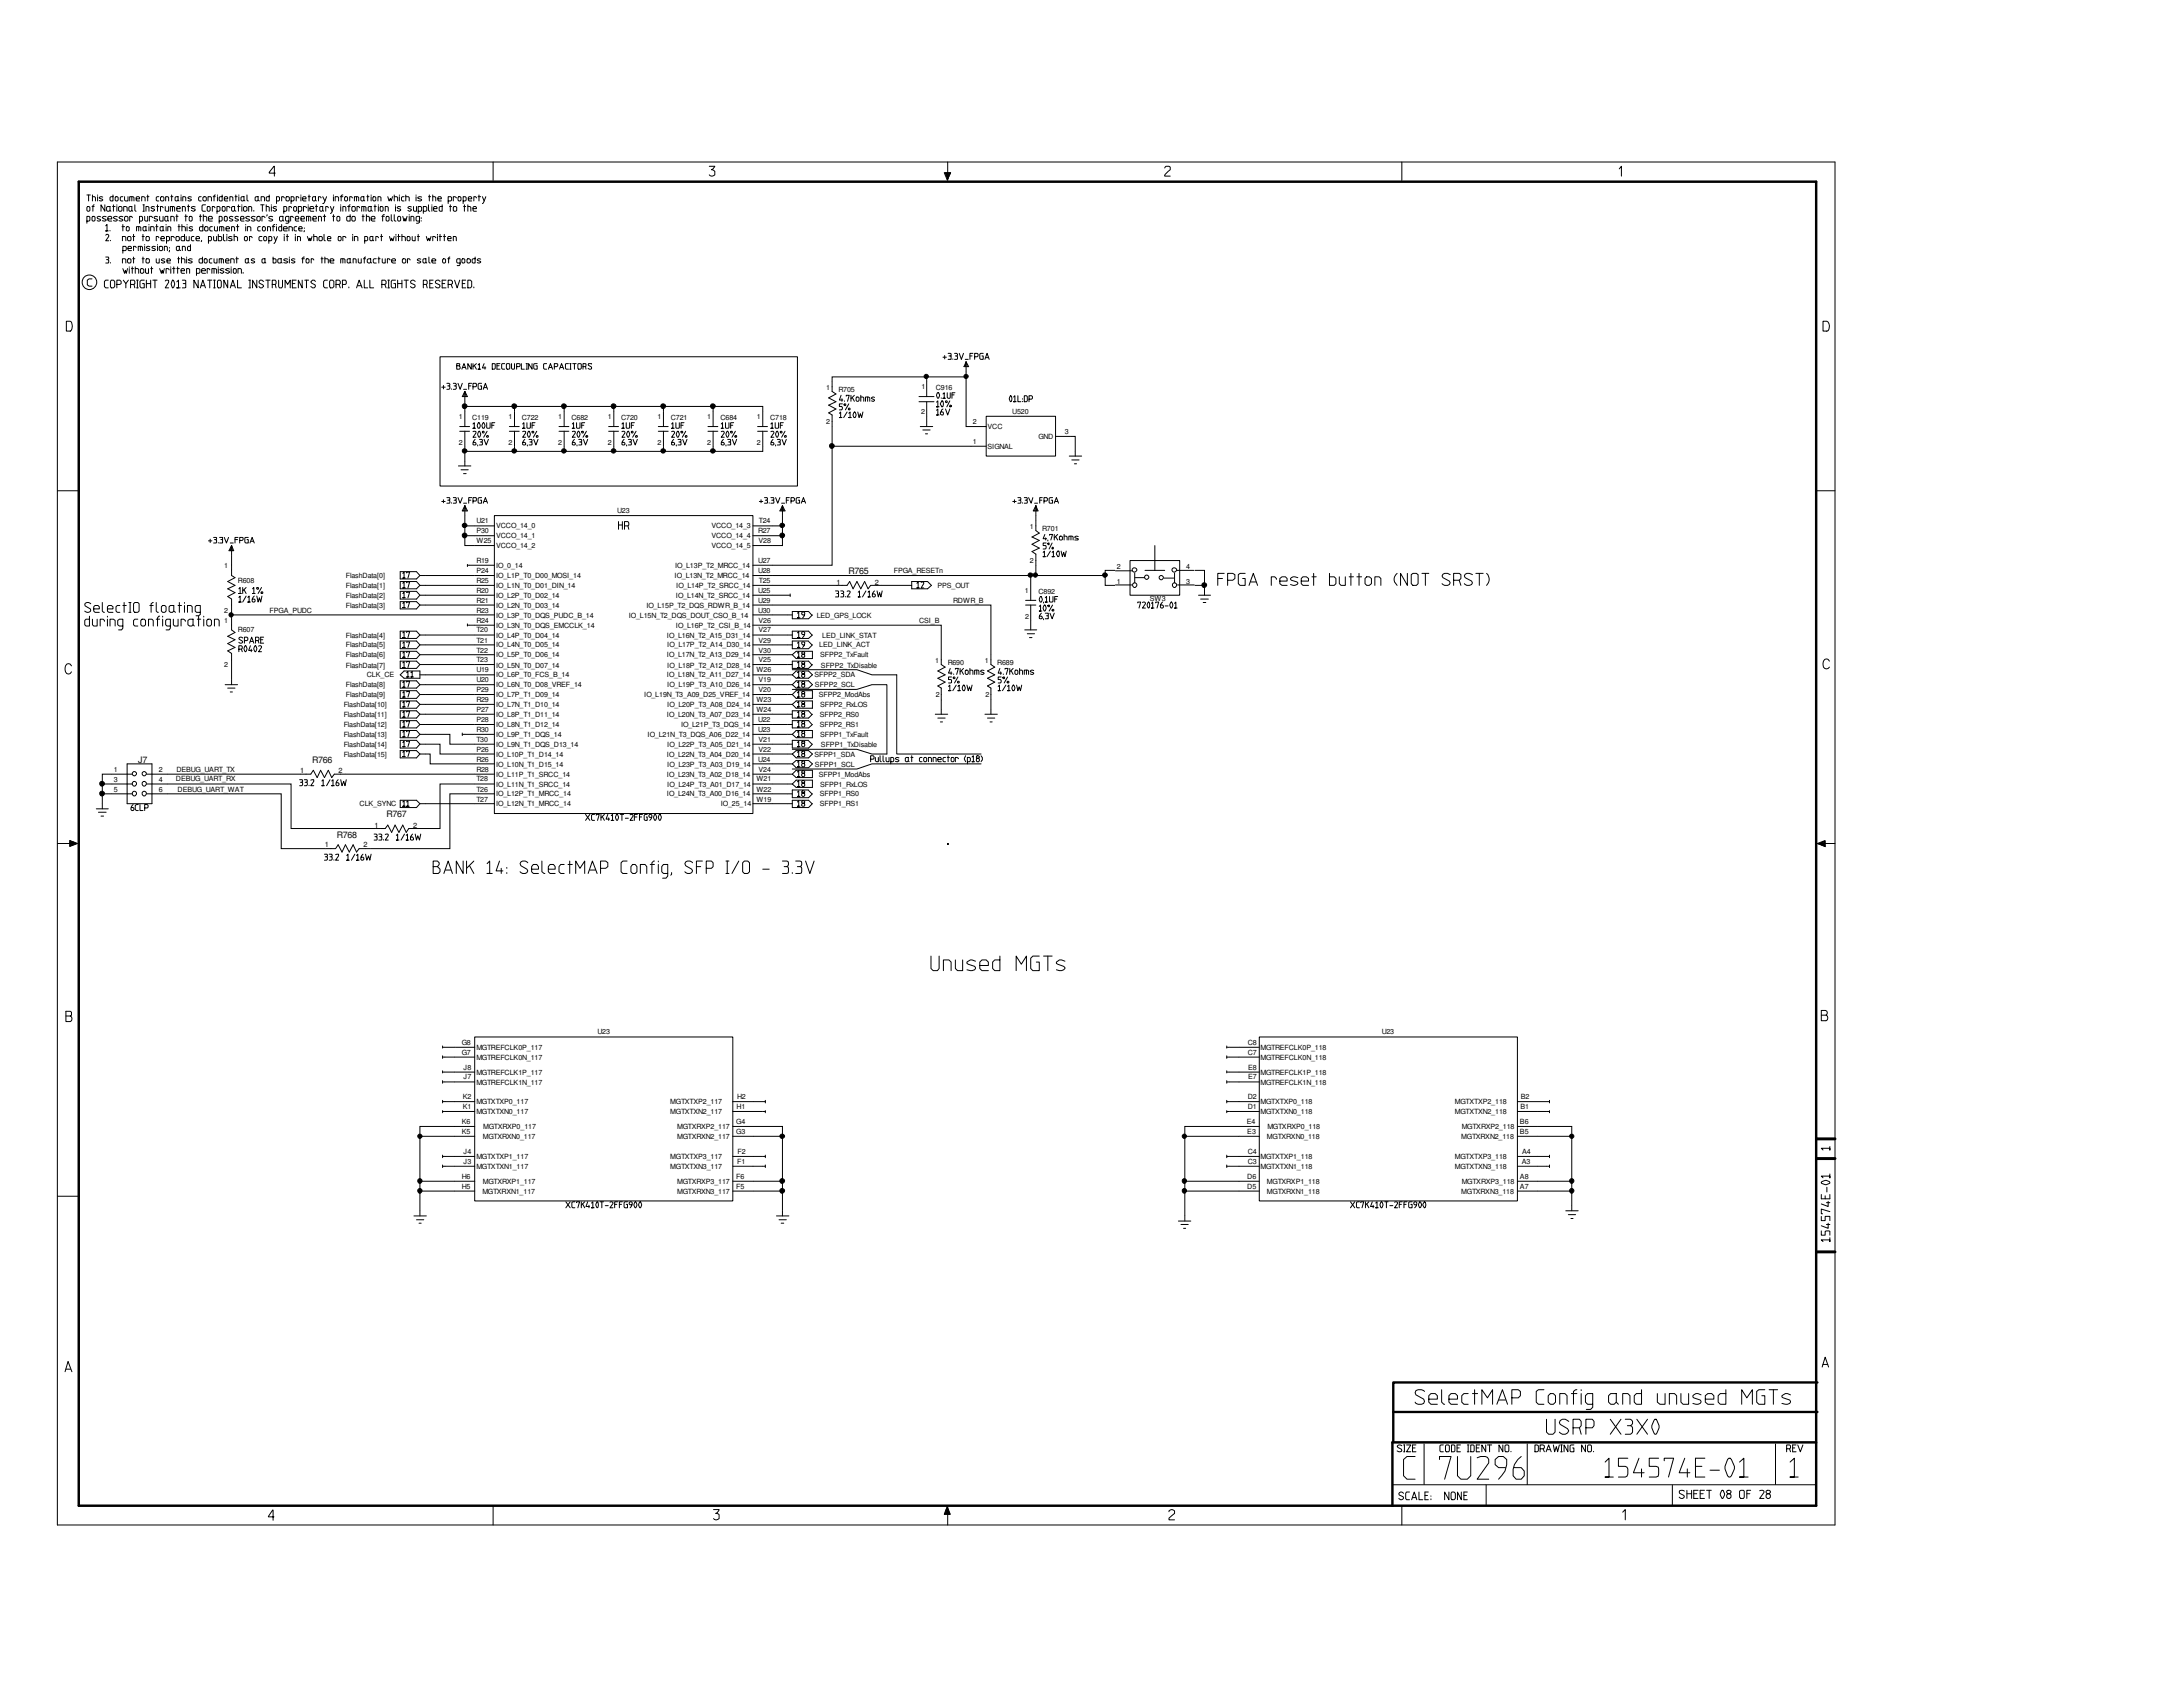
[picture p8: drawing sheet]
<svg xmlns="http://www.w3.org/2000/svg" width="279mm" height="216mm" viewBox="0 0 279 216" stroke-linecap="round" stroke-linejoin="round" font-family="sans-serif">
<defs><g id="words">
<g font-size="1.1">
<text x="108.6" y="73.5">R765</text>
<text x="17.7" y="97.7">J7</text>
<text x="39.9" y="97.7">R766</text>
<text x="43.1" y="107.2">R768</text>
<text x="49.5" y="104.6">R767</text>
</g>
<g font-size=".9">
<text x="58.7" y="53.6">1</text>
<text x="60.4" y="53.7">C119</text>
<text x="65.1" y="53.6">1</text>
<text x="66.8" y="53.7">C722</text>
<text x="71.4" y="53.6">1</text>
<text x="73.1" y="53.7">C682</text>
<text x="77.8" y="53.6">1</text>
<text x="79.5" y="53.7">C720</text>
<text x="84.1" y="53.6">1</text>
<text x="85.8" y="53.7">C721</text>
<text x="90.5" y="53.6">1</text>
<text x="92.2" y="53.7">C684</text>
<text x="96.9" y="53.6">1</text>
<text x="98.6" y="53.7">C718</text>
<text x="105.7" y="49.9">1</text>
<text x="107.3" y="50.2">R705</text>
<text x="117.9" y="53">2</text>
<text x="118" y="49.8">1</text>
<text x="119.8" y="49.9">C916</text>
<text x="129.6" y="52.9">U520</text>
<text x="58.7" y="56.9">2</text>
<text x="65.1" y="56.9">2</text>
<text x="71.4" y="56.9">2</text>
<text x="77.8" y="56.9">2</text>
<text x="84.1" y="56.9">2</text>
<text x="90.5" y="56.9">2</text>
<text x="96.9" y="56.9">2</text>
<text x="105.7" y="54.3">2</text>
<text x="124.5" y="56.8">1</text>
<text x="124.5" y="54.3">2</text>
<text x="126.4" y="57.4">SIGNAL</text>
<text x="126.4" y="54.9">VCC</text>
<text x="132.9" y="56.2">GND</text>
<text x="136.3" y="55.5">3</text>
<text x="79" y="65.7">U23</text>
<text x="61" y="69.5">W25</text>
<text x="61" y="68.2">P30</text>
<text x="61" y="67">U21</text>
<text x="63.5" y="67.6">VCCO_14_0</text>
<text x="63.5" y="68.9">VCCO_14_1</text>
<text x="63.5" y="70.1">VCCO_14_2</text>
<text x="91.1" y="67.6">VCCO_14_3</text>
<text x="91.1" y="68.9">VCCO_14_4</text>
<text x="91.1" y="70.1">VCCO_14_5</text>
<text x="97" y="68.2">R27</text>
<text x="97.1" y="69.5">V28</text>
<text x="97.1" y="67">T24</text>
<text x="131.8" y="67.7">1</text>
<text x="133.4" y="68">R701</text>
<text x="28.7" y="72.7">1</text>
<text x="30.5" y="74.6">R608</text>
<text x="44.3" y="74">FlashData[0]</text>
<text x="44.3" y="75.2">FlashData[1]</text>
<text x="44.3" y="76.5">FlashData[2]</text>
<text x="44.3" y="77.8">FlashData[3]</text>
<text x="61" y="74.6">R25</text>
<text x="61" y="73.3">P24</text>
<text x="61" y="77.2">R21</text>
<text x="61" y="75.9">R20</text>
<text x="61" y="72.1">R19</text>
<text x="63.5" y="72.7">IO_0_14</text>
<text x="63.5" y="74">IO_L1P_T0_D00_MOSI_14</text>
<text x="63.5" y="76.5">IO_L2P_T0_D02_14</text>
<text x="63.5" y="75.2">IO_L1N_T0_D01_DIN_14</text>
<text x="63.5" y="77.8">IO_L2N_T0_D03_14</text>
<text x="82.7" y="77.8">IO_L15P_T2_DQS_RDWR_B_14</text>
<text x="86.3" y="74">IO_L13N_T2_MRCC_14</text>
<text x="86.4" y="72.7">IO_L13P_T2_MRCC_14</text>
<text x="86.5" y="76.5">IO_L14N_T2_SRCC_14</text>
<text x="86.6" y="75.2">IO_L14P_T2_SRCC_14</text>
<text x="97" y="73.3">U28</text>
<text x="97" y="72.1">U27</text>
<text x="97" y="75.9">U25</text>
<text x="97" y="77.2">U29</text>
<text x="97.1" y="74.6">T25</text>
<text x="107" y="74.8">1</text>
<text x="112" y="74.8">2</text>
<text x="114.4" y="73.3">FPGA_RESETn</text>
<text x="120" y="75.2">PPS_OUT</text>
<text x="122" y="77.2">RDWR_B</text>
<text x="131.2" y="75.8">1</text>
<text x="131.8" y="72.1">2</text>
<text x="132.9" y="76">C892</text>
<text x="142.9" y="72.8">2</text>
<text x="142.9" y="74.7">1</text>
<text x="147.2" y="76.9">SW3</text>
<text x="151.8" y="72.8">4</text>
<text x="151.8" y="74.7">3</text>
<text x="28.7" y="78.4">2</text>
<text x="28.7" y="79.7">1</text>
<text x="30.5" y="80.9">R607</text>
<text x="34.5" y="78.4">FPGA_PUDC</text>
<text x="44.3" y="81.6">FlashData[4]</text>
<text x="44.3" y="82.9">FlashData[5]</text>
<text x="61" y="79.7">R24</text>
<text x="61" y="78.4">R23</text>
<text x="61" y="82.3">T21</text>
<text x="61" y="80.9">T20</text>
<text x="61" y="83.5">T22</text>
<text x="63.5" y="79.1">IO_L3P_T0_DQS_PUDC_B_14</text>
<text x="63.5" y="81.6">IO_L4P_T0_D04_14</text>
<text x="63.5" y="80.3">IO_L3N_T0_DQS_EMCCLK_14</text>
<text x="63.5" y="82.9">IO_L4N_T0_D05_14</text>
<text x="80.5" y="79.1">IO_L15N_T2_DQS_DOUT_CSO_B_14</text>
<text x="85.4" y="81.6">IO_L16N_T2_A15_D31_14</text>
<text x="85.4" y="82.9">IO_L17P_T2_A14_D30_14</text>
<text x="86.5" y="80.3">IO_L16P_T2_CSI_B_14</text>
<text x="97" y="78.4">U30</text>
<text x="97.1" y="80.9">V27</text>
<text x="97.1" y="79.7">V26</text>
<text x="97.1" y="83.5">V30</text>
<text x="97.1" y="82.3">V29</text>
<text x="104.5" y="79.1">LED_GPS_LOCK</text>
<text x="104.9" y="82.9">LED_LINK_ACT</text>
<text x="105.2" y="81.6">LED_LINK_STAT</text>
<text x="117.6" y="79.7">CSI_B</text>
<text x="131.2" y="79.2">2</text>
<text x="28.7" y="85.4">2</text>
<text x="44.3" y="84.1">FlashData[6]</text>
<text x="44.3" y="85.4">FlashData[7]</text>
<text x="44.3" y="89.2">FlashData[9]</text>
<text x="44.3" y="88">FlashData[8]</text>
<text x="47" y="86.6">CLK_CE</text>
<text x="61" y="84.8">T23</text>
<text x="61" y="87.3">U20</text>
<text x="61" y="86">U19</text>
<text x="61" y="89.9">R29</text>
<text x="61" y="88.6">P29</text>
<text x="63.5" y="84.1">IO_L5P_T0_D06_14</text>
<text x="63.5" y="86.7">IO_L6P_T0_FCS_B_14</text>
<text x="63.5" y="85.4">IO_L5N_T0_D07_14</text>
<text x="63.5" y="88">IO_L6N_T0_D08_VREF_14</text>
<text x="63.5" y="89.2">IO_L7P_T1_D09_14</text>
<text x="82.5" y="89.2">IO_L19N_T3_A09_D25_VREF_14</text>
<text x="85.4" y="84.1">IO_L17N_T2_A13_D29_14</text>
<text x="85.4" y="86.7">IO_L18N_T2_A11_D27_14</text>
<text x="85.4" y="85.4">IO_L18P_T2_A12_D28_14</text>
<text x="85.4" y="88">IO_L19P_T3_A10_D26_14</text>
<text x="96.8" y="86">W26</text>
<text x="96.8" y="89.9">W23</text>
<text x="97.1" y="84.8">V25</text>
<text x="97.1" y="88.6">V20</text>
<text x="97.1" y="87.3">V19</text>
<text x="104.3" y="86.7">SFPP2_SDA</text>
<text x="104.3" y="88">SFPP2_SCL</text>
<text x="104.8" y="89.2">SFPP2_ModAbs</text>
<text x="105" y="84.1">SFPP2_TxFault</text>
<text x="105.1" y="85.4">SFPP2_TxDisable</text>
<text x="119.7" y="84.9">1</text>
<text x="119.8" y="89.2">2</text>
<text x="121.3" y="85.2">R690</text>
<text x="126.1" y="84.9">1</text>
<text x="126.1" y="89.2">2</text>
<text x="127.6" y="85.2">R689</text>
<text x="44" y="90.5">FlashData[10]</text>
<text x="44" y="91.8">FlashData[11]</text>
<text x="44" y="93">FlashData[12]</text>
<text x="44" y="94.3">FlashData[13]</text>
<text x="44" y="95.6">FlashData[14]</text>
<text x="61" y="92.4">P28</text>
<text x="61" y="91.1">P27</text>
<text x="61" y="95">T30</text>
<text x="61" y="93.7">R30</text>
<text x="63.5" y="90.5">IO_L7N_T1_D10_14</text>
<text x="63.5" y="93">IO_L8N_T1_D12_14</text>
<text x="63.5" y="95.6">IO_L9N_T1_DQS_D13_14</text>
<text x="63.5" y="91.8">IO_L8P_T1_D11_14</text>
<text x="63.5" y="94.3">IO_L9P_T1_DQS_14</text>
<text x="82.9" y="94.3">IO_L21N_T3_DQS_A06_D22_14</text>
<text x="85.4" y="91.8">IO_L20N_T3_A07_D23_14</text>
<text x="85.4" y="90.5">IO_L20P_T3_A08_D24_14</text>
<text x="85.4" y="95.6">IO_L22P_T3_A05_D21_14</text>
<text x="87.2" y="93">IO_L21P_T3_DQS_14</text>
<text x="96.8" y="91.1">W24</text>
<text x="97" y="93.7">U23</text>
<text x="97" y="92.4">U22</text>
<text x="97.1" y="95">V21</text>
<text x="104.9" y="91.8">SFPP2_RS0</text>
<text x="104.9" y="93">SFPP2_RS1</text>
<text x="105" y="94.3">SFPP1_TxFault</text>
<text x="105" y="90.5">SFPP2_RxLOS</text>
<text x="105.1" y="95.6">SFPP1_TxDisable</text>
<text x="14.6" y="98.8">1</text>
<text x="14.6" y="100.1">3</text>
<text x="14.6" y="101.3">5</text>
<text x="20.3" y="98.8">2</text>
<text x="20.3" y="100.1">4</text>
<text x="20.3" y="101.3">6</text>
<text x="22.5" y="100">DEBUG_UART_RX</text>
<text x="22.6" y="98.7">DEBUG_UART_TX</text>
<text x="22.7" y="101.3">DEBUG_UART_WAT</text>
<text x="38.4" y="98.9">1</text>
<text x="43.3" y="98.9">2</text>
<text x="44" y="96.8">FlashData[15]</text>
<text x="61" y="97.5">R26</text>
<text x="61" y="96.2">P26</text>
<text x="61" y="100">T28</text>
<text x="61" y="98.7">R28</text>
<text x="61" y="101.3">T26</text>
<text x="63.5" y="98.1">IO_L10N_T1_D15_14</text>
<text x="63.5" y="100.7">IO_L11N_T1_SRCC_14</text>
<text x="63.5" y="96.8">IO_L10P_T1_D14_14</text>
<text x="63.5" y="99.4">IO_L11P_T1_SRCC_14</text>
<text x="63.5" y="101.9">IO_L12P_T1_MRCC_14</text>
<text x="85.4" y="96.8">IO_L22N_T3_A04_D20_14</text>
<text x="85.4" y="99.4">IO_L23N_T3_A02_D18_14</text>
<text x="85.4" y="101.9">IO_L24N_T3_A00_D16_14</text>
<text x="85.4" y="98.1">IO_L23P_T3_A03_D19_14</text>
<text x="85.4" y="100.7">IO_L24P_T3_A01_D17_14</text>
<text x="96.8" y="101.3">W22</text>
<text x="96.8" y="100">W21</text>
<text x="97" y="97.5">U24</text>
<text x="97.1" y="96.2">V22</text>
<text x="97.1" y="98.7">V24</text>
<text x="104.3" y="96.8">SFPP1_SDA</text>
<text x="104.3" y="98.1">SFPP1_SCL</text>
<text x="104.8" y="99.4">SFPP1_ModAbs</text>
<text x="104.9" y="101.9">SFPP1_RS0</text>
<text x="105" y="100.7">SFPP1_RxLOS</text>
<text x="46" y="103.2">CLK_SYNC</text>
<text x="47.9" y="105.9">1</text>
<text x="52.9" y="105.9">2</text>
<text x="61" y="102.6">T27</text>
<text x="63.5" y="103.2">IO_L12N_T1_MRCC_14</text>
<text x="92.3" y="103.2">IO_25_14</text>
<text x="96.8" y="102.6">W19</text>
<text x="104.9" y="103.2">SFPP1_RS1</text>
<text x="41.6" y="108.4">1</text>
<text x="46.5" y="108.4">2</text>
<text x="59.1" y="133.7">G8</text>
<text x="59.1" y="135">G7</text>
<text x="59.3" y="136.9">J8</text>
<text x="61" y="135.6">MGTREFCLK0N_117</text>
<text x="61" y="137.5">MGTREFCLK1P_117</text>
<text x="61" y="134.4">MGTREFCLK0P_117</text>
<text x="76.5" y="132.4">U23</text>
<text x="159.7" y="133.7">C8</text>
<text x="159.7" y="135">C7</text>
<text x="159.8" y="136.9">E8</text>
<text x="161.3" y="135.6">MGTREFCLK0N_118</text>
<text x="161.3" y="137.5">MGTREFCLK1P_118</text>
<text x="161.3" y="134.4">MGTREFCLK0P_118</text>
<text x="176.8" y="132.4">U23</text>
<text x="59.1" y="143.9">K6</text>
<text x="59.2" y="140.7">K2</text>
<text x="59.2" y="142">K1</text>
<text x="59.3" y="138.1">J7</text>
<text x="61" y="138.8">MGTREFCLK1N_117</text>
<text x="61" y="142.6">MGTXTXN0_117</text>
<text x="61" y="141.3">MGTXTXP0_117</text>
<text x="85.8" y="142.6">MGTXTXN2_117</text>
<text x="85.8" y="141.3">MGTXTXP2_117</text>
<text x="94.2" y="143.9">G4</text>
<text x="94.3" y="142">H1</text>
<text x="94.3" y="140.7">H2</text>
<text x="159.6" y="143.9">E4</text>
<text x="159.7" y="140.7">D2</text>
<text x="159.7" y="142">D1</text>
<text x="159.8" y="138.1">E7</text>
<text x="161.3" y="138.8">MGTREFCLK1N_118</text>
<text x="161.3" y="142.6">MGTXTXN0_118</text>
<text x="161.3" y="141.3">MGTXTXP0_118</text>
<text x="186.2" y="142.6">MGTXTXN2_118</text>
<text x="186.2" y="141.3">MGTXTXP2_118</text>
<text x="194.5" y="143.9">B6</text>
<text x="194.6" y="142">B1</text>
<text x="194.6" y="140.7">B2</text>
<text x="59.1" y="145.1">K5</text>
<text x="59.3" y="147.7">J4</text>
<text x="59.3" y="149">J3</text>
<text x="61" y="149.6">MGTXTXN1_117</text>
<text x="61" y="148.3">MGTXTXP1_117</text>
<text x="61.8" y="145.8">MGTXRXN0_117</text>
<text x="61.9" y="144.5">MGTXRXP0_117</text>
<text x="85.8" y="149.6">MGTXTXN3_117</text>
<text x="85.8" y="148.3">MGTXTXP3_117</text>
<text x="86.7" y="144.5">MGTXRXP2_117</text>
<text x="86.7" y="145.8">MGTXRXN2_117</text>
<text x="94.2" y="145.1">G3</text>
<text x="94.3" y="149">F1</text>
<text x="94.4" y="147.7">F2</text>
<text x="159.6" y="145.1">E3</text>
<text x="159.7" y="147.7">C4</text>
<text x="159.7" y="149">C3</text>
<text x="161.3" y="149.6">MGTXTXN1_118</text>
<text x="161.3" y="148.3">MGTXTXP1_118</text>
<text x="162.2" y="145.8">MGTXRXN0_118</text>
<text x="162.2" y="144.5">MGTXRXP0_118</text>
<text x="186.2" y="149.6">MGTXTXN3_118</text>
<text x="186.2" y="148.3">MGTXTXP3_118</text>
<text x="187" y="145.8">MGTXRXN2_118</text>
<text x="187.1" y="144.5">MGTXRXP2_118</text>
<text x="194.5" y="145.1">B5</text>
<text x="194.8" y="149">A3</text>
<text x="194.8" y="147.7">A4</text>
<text x="59.1" y="150.8">H6</text>
<text x="59.1" y="152.2">H5</text>
<text x="61.7" y="152.8">MGTXRXN1_117</text>
<text x="61.8" y="151.5">MGTXRXP1_117</text>
<text x="86.7" y="151.5">MGTXRXP3_117</text>
<text x="86.7" y="152.8">MGTXRXN3_117</text>
<text x="94.2" y="150.8">F6</text>
<text x="94.2" y="152.2">F5</text>
<text x="159.6" y="152.2">D5</text>
<text x="159.6" y="150.8">D6</text>
<text x="162.2" y="152.8">MGTXRXN1_118</text>
<text x="162.2" y="151.5">MGTXRXP1_118</text>
<text x="187" y="152.8">MGTXRXN3_118</text>
<text x="187.1" y="151.5">MGTXRXP3_118</text>
<text x="194.5" y="150.8">A8</text>
<text x="194.5" y="152.2">A7</text>
</g>
</g></defs>
<g fill="none" stroke="#000" stroke-width=".13">
<path d="M7.3 20.7h227.6v174.5h-227.6zM11.1 26.5l.1-.1 .3 .1v.4l-.1 .1-.3-.1zM11.1 28.3h.3l.1-.1v-.4l-.1-.1h-.3v.9M11.1 25h.5M11.3 25v.7M11.8 35.7h-.4l-.2 .2v.6l.2 .1h.4M11.8 26.4h.3M11.8 25.2h.3l.1 .1v.4M11.8 25v.7M11.9 27.7l.3 .1v.4l-.1 .1-.3-.1v-.4zM12.1 26.2l-.2 .1v.7M12.5 25h.1"/>
<path d="M12.5 25.2v.5M12.9 27.7h-.3l-.2 .1 .1 .2 .3 .1 .1 .1-.2 .1-.3-.1M13.1 25.2h-.2l-.2 .1 .1 .1 .3 .2-.1 .1h-.3M13.4 26.2v.8l-.5-.8v.8M13.5 32.9h.4v.2l-.1 .1M13.5 28.9l.2-.2v.9h-.2h.4M13.5 30.1l.1-.1 .3 .1v.2l-.4 .5h.4M13.6 27.7h-.3l-.2 .1 .1 .2 .3 .1v.1h-.4M13.6 33.2l.3 .1v.3v.1h-.4M13.8 26.4h.3v.5l-.1 .1h-.2l-.2-.1v-.4zM13.8 28h.5v-.2l-.1-.1-.4 .1v.4l.2 .1h.3M13.9 35.9h-.4l-.1 .1v.7l.1 .1h.4"/>
<path d="M14.1 29.5v.1M14.1 26.9l.1 .1M14.1 30.8h.1M14.1 33.6v.1M14.2 35.9h.3l.2 .1v.7l-.2 .1h-.3l-.1-.1v-.7zM14.4 26.4h.3M14.5 25v.7h-.3l-.1-.1v-.3l.1-.1h.3M14.5 26.2v.8M14.7 25.3l.1-.1 .3 .1v.3l-.1 .1-.3-.1zM15 36.4h.3l.2-.1v-.3l-.2-.1h-.3v.9M15 26.2v.1M15 26.4v.6"/>
<path d="M15 27.7h-.3l-.2 .1 .1 .2 .4 .1v.1h-.5M15.3 26.4h.2l.1 .1v.4l-.1 .1h-.2l-.1-.1v-.4zM15.6 29h.3M15.7 33.7v-.6h.3l.1 .1v.5M15.7 30.8v-.5h.3l.1 .1v.4M15.7 32.1h.4l.1-.1v-.4l-.1-.1h-.4v.9M15.7 34.4l.2 .6 .2-.4 .1 .4 .1-.6M15.7 25.2h-.2l-.1 .1v.3l.1 .1h.2M15.7 27.7h-.3l-.2 .1 .5 .4-.1 .1-.4-.1M15.7 28.7v.9M15.8 35.9l.3 .4 .3-.4M15.8 27v-.6h.3l.2 .1v.5"/>
<path d="M15.9 25.2v.4l.2 .1h.3v-.5M16.1 27.7h.2l.1 .1v.4l-.1 .1h-.2l-.2-.1v-.4zM16.1 36.3v.5M16.2 29.1l.1-.1 .2 .1v.3l-.1 .2-.2-.2zM16.3 30.4l.1-.1h.3l.1 .1v.3l-.1 .1h-.3l-.1-.1zM16.4 31.8h.4l-.1-.3h-.2l-.1 .1v.4l.1 .1h.3M16.4 33.1h.3l.1 .1v.4l-.1 .1h-.3l-.1-.1v-.4zM16.5 26.5l.1-.1h.3v.5l-.1 .1-.3-.1zM16.5 34.2h.1M16.5 34.4v.6M16.6 25.7v-.5h.4l.1 .1v.4M16.7 36.4h.4l.2-.1v-.3l-.2-.1h-.4v.9"/>
<path d="M16.8 34.4h.3M16.9 25.2v.5M16.9 26.9l.1 .1M16.9 27.9l-.1-.2h-.2v.6M16.9 34.2v.8M17 33.1h.3M17 30.3h.3M17.1 30v.8M17.1 32.9v.8M17.1 36.4l.2 .4M17.3 26.2v.7l.1 .1M17.3 34.4h.3l.2 .1v.5"/>
<path d="M17.3 34.2v.8M17.4 31.7l-.1-.2h-.2v.6M17.4 25.4h.5l-.1-.2h-.3l-.1 .1v.3l.1 .1h.4M17.5 29.6v-.6h.4l.1 .1v.5M17.5 36.8h.2M17.5 35.9h.2M17.6 35.9v.9M17.7 32.1v-.6h.4l.1 .1v.5M17.8 29v.6M17.9 28.3h.2l.1-.1v-.4l-.1-.1h-.2v.9M18 31.5v.6M18.1 34.4l.3 .1v.4l-.2 .1-.2-.1v-.4z"/>
<path d="M18.1 25.7v-.5h.3l.2 .1v.4M18.2 33.1h.3M18.2 30.3h.3M18.3 29.1l.1-.1h.3v.4l-.1 .2-.3-.2zM18.3 30v.8M18.3 32.9v.8M18.3 27h.2M18.3 26.2h.2M18.4 26.2v.8M18.5 35.9h-.4l-.2 .1v.7l.2 .1h.4v-.5h-.3M18.5 27.7v.5l.1 .1h.3v-.6M18.5 31.3v.1"/>
<path d="M18.5 31.5v.6M18.6 34.4v.5l.1 .1h.3v-.6M18.7 27v-.6h.3l.1 .1v.5M18.7 29.4l.1 .2M18.7 35.9v.9M18.7 36.3h.6M18.8 33.1h.2l.1 .1v.4l-.1 .1h-.2l-.1-.1v-.4zM18.8 30.3h.2l.1 .1v.3l-.1 .1h-.2l-.1-.1v-.3zM18.8 25.2h.3M18.9 25v.7M19.1 28.7v.1M19.1 29v.6"/>
<path d="M19.2 31.6l-.3-.1-.2 .1 .1 .1 .3 .2v.1h-.4M19.3 29.6v-.6h.3l.1 .1v.5M19.3 35.9v.9M19.3 34.4h.3M19.4 34.2v.8M19.5 27.9l-.1-.2h-.3v.6M19.6 35.9h.5M19.8 26.5l-.3-.1-.2 .1 .1 .1 .3 .2 .1 .1-.2 .1-.3-.1M19.8 35.9v.9M19.9 31.6h-.4l-.1 .1 .5 .3-.2 .1-.3-.1M19.9 29h.3M20 33.1v.5l.1 .1h.3v-.6"/>
<path d="M20.1 28.7v.9M20.1 26.4h.2M20.2 27.7h-.3l-.2 .1 .1 .2 .4 .1v.1h-.5M20.2 26.2v.8M20.2 31.3v.1M20.2 31.5v.6M20.3 30.4l-.1-.1h-.2v.5M20.3 25.2h-.2l-.1 .1v.3l.1 .1h.2M20.4 34.4l.3 .6 .1-.4 .1 .4 .1-.6M20.4 27.7v.5l.1 .1h.4v-.6M20.5 31.5h.2l.1 .1v.4l-.1 .1h-.2l-.1-.1v-.4zM20.5 29.1l.1-.1h.3v.4l-.1 .2-.3-.2z"/>
<path d="M20.5 25.3l.2-.1h.2l.1 .1v.3l-.1 .1h-.2l-.2-.1zM20.6 30.5h.4l-.1-.2h-.2l-.1 .1v.3l.1 .1h.3M20.9 26.6l-.1-.2h-.3v.6M20.9 29.4l.1 .2M21 32.1v-.6h.3l.1 .1v.5M21.1 33.2h-.4v.1l.4 .3-.2 .1-.2-.1M21.1 36l.2-.1h.3v.2l-.5 .7h.5M21.1 26.4v.5l.2 .1h.3v-.6M21.2 25.7v-.5h.3l.1 .1v.4M21.2 27.7h.3v.5l-.1 .1-.3-.1v-.4zM21.3 28.7v.1M21.3 29v.6"/>
<path d="M21.3 30.8h.3l.1-.1v-.3l-.1-.1h-.3v.8M21.4 33.4h.4l-.1-.3h-.2l-.1 .1v.4l.1 .1h.3M21.5 29.6v-.6h.2l.2 .1v.5M21.5 28.2l.1 .1M21.6 34.5l-.1-.1h-.2v.6M21.7 32l-.1 .2M21.7 31.7h.1M21.8 27v-.6h.4l.2 .1v.5M21.9 28.3v-.6h.2l.2 .1v.5M21.9 34.2h.1M21.9 34.4v.6M21.9 25.2h.2"/>
<path d="M22 25v.7M22.1 35.9a.61 .61 0 0 1 0 .9 .82 .82 0 0 1 0-.9zM22.1 34.4h.3M22.1 26.4v.6M22.2 34.2v.8M22.3 30.4l-.1-.1h-.3v.5M22.5 30.4l.1-.1h.2l.2 .1v.3l-.2 .1h-.2l-.1-.1zM22.5 25.2h.3v.4l-.1 .1-.3-.1v-.3zM22.5 27.7h.3M22.6 36.1l.2-.2v.9h-.2h.5M22.6 26.7h.5l-.1-.3h-.3l-.1 .1v.4l.1 .1h.4M22.6 34.4h.4"/>
<path d="M22.6 27.5v.8M22.7 31.5h.3v.5l-.2 .1-.2-.1v-.4zM22.7 34.2v.8M22.7 33.1h.3M22.8 29h.3M22.8 25.6l.1 .1M22.8 32.9v.8M22.9 28.7v.9M23 32l.1 .1M23.2 34.6h.4l-.1-.2h-.2l-.1 .1v.4l.1 .1h.3M23.2 25h.1M23.2 25.2v.5"/>
<path d="M23.2 33.1h.4l.1 .1v.5M23.2 32.9v.8M23.3 29h.3l.1 .1v.5M23.3 28.7v.9M23.3 35.9h.5v.3l-.1 .1M23.3 32.1v-.6h.3l.1 .1v.5M23.3 27v-.6h.3l.1 .1v.5M23.4 25.7v-.5h.3l.1 .1v.4M23.4 36.3h.4v.5h-.5M23.6 30v.8h-.3l-.1-.1v-.3l.1-.1h.3M23.7 27.7h.3M23.8 27.5v.8"/>
<path d="M23.8 30.3v.4l.1 .1h.3v-.5M23.9 35v-.6h.3l.1 .1v.5M23.9 32.9v.1M23.9 33.1v.6M23.9 28.7v.1M23.9 29v.6M24 26.4h.3M24.1 26.2v.8M24.3 27.7l.3 .1v.4l-.1 .1-.3-.1v-.4zM24.4 31.3v.8h-.3l-.1-.1v-.4l.1-.1h.3M24.5 25.2h-.4v.2l.3 .1 .1 .1-.2 .1h-.2M24.6 33.2l-.3-.1-.2 .1 .4 .2v.2h-.4"/>
<path d="M24.7 29.1l-.3-.1-.2 .1 .5 .3-.2 .2-.3-.1M24.8 30.3h-.2l-.1 .1v.3l.1 .1h.2M25 26.5l-.3-.1-.2 .1v.1l.4 .2 .1 .1-.2 .1-.3-.1M25.1 30.5h.4l-.1-.2h-.2l-.1 .1v.3l.1 .1h.3M25.1 35h.4l.1-.1v-.4l-.1-.1h-.4v.9M25.4 35.9v.9l-.6-.9v.9M25.5 27.7h.3M25.6 36.8l.4-.9 .3 .9M25.6 27.5v.8M25.7 25.2h-.2l-.1 .1v.3l.1 .1h.2M25.7 36.6h.5M25.8 34.6h.5v-.1l-.2-.1h-.2l-.1 .1v.4l.1 .1h.4"/>
<path d="M25.8 30.8l-.1 .1M25.9 32.9v.8h-.3l-.1-.1v-.4l.1-.1h.3M26 28.7v.9h-.4l-.1-.2v-.3l.1-.1h.4M26 25.3l.3-.1 .1 .1v.3l-.1 .1-.3-.1zM26 27.7h.4l.1 .1v.5M26 27.5v.8M26.1 33.2l.1-.1 .3 .1v.4l-.1 .1-.3-.1zM26.2 29.1l.1-.1h.2l.1 .1v.3l-.1 .2h-.2l-.1-.2zM26.3 26.2h-.3l-.1 .1v.6l.1 .1h.3M26.6 35.9h.5M26.6 25.7v-.5h.4l.1 .1v.4M26.6 26.4l.3 .1v.4l-.1 .1-.3-.1v-.4z"/>
<path d="M26.7 30.8h.3l.1-.1v-.3l-.1-.1h-.3v.8M26.7 28h.5v-.2l-.1-.1h-.3l-.1 .1v.4l.1 .1h.4M26.8 34.5l-.1-.1h-.2v.6M26.8 35.9v.9M27.1 35v-.6h.5l.1 .1v.5M27.1 33.1h-.2l-.1 .1v.4l.1 .1h.2M27.2 29h-.2l-.2 .1v.3l.2 .2h.2M27.3 25.2h.3M27.3 30.3v.4l.1 .1h.3v-.5M27.3 36.8h.3M27.3 35.9h.3M27.4 33.1v.5l.1 .1h.3v-.6"/>
<path d="M27.4 34.4v.6M27.4 29v.4l.2 .2h.2v-.6M27.4 35.9v.9M27.5 26.6l-.1-.2h-.2v.6M27.6 25l-.2 .1v.6M27.8 27h.3l.1-.1v-.4l-.1-.1h-.3v.9M27.8 25h.1M27.8 25.2v.5M27.9 35.9h.3l.1 .1v.7l-.1 .1h-.3l-.1-.1v-.7zM27.9 30v.8h.4l.1-.1v-.3l-.1-.1h-.4M27.9 34.2h.1M27.9 34.4v.6"/>
<path d="M28.1 33.7v-.6h.4l.1 .1v.5M28.1 28.3h.2l.1-.1v-.4l-.1-.1h-.2v.9M28.1 29.6v-.6h.4l.2 .1v.5M28.3 33.1v.6M28.4 29v.6M28.4 25v.7h-.2l-.1-.1v-.3l.1-.1h.2M28.4 26.5l.1-.1 .3 .1v.4l-.1 .1-.3-.1zM28.6 30v.7l.2 .1M28.7 34.4h-.3l-.2 .1 .4 .2 .1 .2-.2 .1-.3-.1M28.7 25.4h.4l-.1-.2h-.2l-.1 .1v.3l.1 .1h.3M28.8 27.7l.3 .1v.4l-.1 .1-.3-.1v-.4zM28.9 33.4h.4l-.1-.3h-.2l-.1 .1v.4l.1 .1h.3"/>
<path d="M28.9 29.3h.5l-.1-.3h-.3l-.1 .1v.3l.1 .2h.4M29 30v.1M29 30.3v.5M29.1 35.9v.9l-.4-.9v.9M29.4 34.4h-.3l-.2 .1 .4 .2 .1 .2-.2 .1-.3-.1M29.4 25.7v-.5h.3l.1 .1v.4M29.4 26.6l-.1-.2h-.3v.6M29.5 36.8l.3-.9 .3 .9M29.5 33.7v-.6h.4l.1 .1v.5M29.6 36.6h.4M29.6 34.2h.1M29.6 34.4v.6"/>
<path d="M29.6 29.6v-.6h.3l.1 .1v.5M29.7 30.3h-.3l-.1 .1v.1l.4 .1v.2h-.4M29.7 26.4h.3v.5l-.1 .1-.3-.1v-.4zM29.8 27.7h-.3l-.1 .1v.2l.3 .1 .1 .1-.2 .1-.2-.1M30 34.4l.2 .1v.4l-.1 .1-.2-.1v-.4zM30 30.3h.2l.2 .1v.4M30 30v.8M30 26.9l.2 .1M30.1 25.2h.2M30.2 33.1h.3M30.2 25v.7M30.2 29h.4"/>
<path d="M30.3 32.9v.8M30.4 35.9v.9h.5M30.4 28.7v.9M30.4 26.4h.3M30.5 35v-.6h.3l.1 .1v.5M30.5 27.7h-.3l-.1 .1v.2l.4 .1v.1l-.2 .1-.2-.1M30.5 26.2v.8M30.6 25h.1M30.6 25.2v.5M30.8 28h.4v-.2l-.1-.1h-.2l-.1 .1v.4l.1 .1h.3M30.8 25.3l.2-.1h.2v.4l-.1 .1-.3-.1zM31 26.2v.1"/>
<path d="M31 26.4v.6M31.1 34.9v.1M31.2 25.6l.1 .1M31.3 30.4l.1-.1 .3 .1v.3l-.1 .1-.3-.1zM31.3 26.4l.3 .1v.4l-.2 .1-.2-.1v-.4zM31.4 28.7v.1M31.4 29v.6M31.5 33.1h.3v.5l-.1 .1-.3-.1v-.4zM31.6 25v.6l.2 .1M31.7 29.6v-.6h.3l.1 .1v.5M31.8 33.6l.1 .1M31.8 27v-.6h.3l.1 .1v.5"/>
<path d="M31.8 36.8h.2M31.8 35.9h.2M31.9 27.7h-.2l-.3 .1 .2 .2 .3 .1v.1h-.5M32 35.9v.9M32.3 30.4l-.1-.1h-.3v.5M32.5 26.9v.1M32.6 33.2l-.3-.1-.1 .1v.1l.3 .1v.2h-.3M32.7 25.3l.1-.1h.2v.4l-.1 .1-.2-.1zM32.7 27.7h-.3l-.2 .1 .5 .4-.2 .1-.3-.1M32.9 35.9v.9l-.6-.9v.9M32.9 27.8l.1-.1 .3 .1v.4l-.1 .1-.3-.1zM33 25.6l.2 .1"/>
<path d="M33.3 29h-.2l-.1 .1v.3l.1 .2h.2M33.4 26.2h.4M33.4 25.7v-.5h.3l.2 .1v.4M33.5 30.3h-.2l-.2 .1v.3l.2 .1h.2M33.6 29.1l.1-.1 .3 .1v.3l-.1 .2-.3-.2zM33.6 26.2v.8M33.6 33.1h.3v.5l-.1 .1-.3-.1v-.4zM33.7 36l-.2-.1h-.2l-.1 .1v.2l.4 .3 .1 .1-.2 .2h-.2l-.2-.1M33.7 30.4l.2-.1 .2 .1v.3l-.1 .1-.3-.1zM33.9 27.9l-.2-.2h-.2v.6M33.9 33.6l.1 .1M34 35.9h.6"/>
<path d="M34.1 26.4h.3l.1 .1v.5M34.1 26.2v.8M34.2 27.5l-.1 .1M34.2 29.6v-.6h.3l.1 .1v.5M34.3 35.9v.9M34.4 30.8h.3l.1-.1v-.3l-.1-.1h-.3v.8M34.5 25v.7h-.3l-.1-.1v-.3l.1-.1h.3M34.7 26.2v.1M34.7 26.4v.6M34.8 36.4h.4l.1-.1v-.3l-.1-.1h-.4v.9M34.8 29h.4M34.9 27.7h-.3l-.2 .1 .1 .2 .3 .1v.1h-.4"/>
<path d="M35 32.9v.8h.2l.1-.1v-.4l-.1-.1h-.2M35.1 30.3l.2 .5M35.2 28.7l-.2 .1v.8M35.2 22.2h-.7l.6-.9v1.2M35.2 36.4l.1 .4M35.4 25.7h.3l.1-.1v-.3l-.1-.1h-.3v.8M35.4 26.5l-.3-.1-.1 .1v.1l.3 .2 .1 .1-.2 .1-.2-.1M35.4 28.7v.1M35.4 29v.6M35.5 30.3l-.3 .7-.1 .1M35.7 35.9v.8l.1 .1h.2l.2-.1v-.8M35.7 33.1h.3v.5l-.1 .1h-.2l-.1-.1v-.4z"/>
<path d="M35.8 27.8l.1-.1h.3v.5l-.3 .1-.1-.1zM36 33.6l.1 .1M36 28.7v.9h-.2l-.1-.2v-.3l.1-.1h.2M36.2 28.2l.1 .1M36.3 29.3h.5l-.1-.3h-.3l-.1 .1v.3l.1 .2h.4M36.3 27h.3l.1-.1v-.4l-.1-.1h-.3v.9M36.4 25.3l-.1-.1h-.3v.5M36.4 30v.1M36.4 30.3v.5M36.5 36.8v-.9l.3 .5 .3-.5v.9M36.6 25.3l.1-.1h.2l.1 .1v.3l-.1 .1h-.2l-.1-.1zM36.7 30.3h.2"/>
<path d="M36.8 30v.8M36.8 33.2h-.4v.1l.4 .1v.2l-.1 .1-.4-.1M37 29.6v-.6h.3l.1 .1v.5M37 28.3h-.3l-.2-.1v-.4l.2-.1h.3v.8l-.1 .1h-.3M37 32.9v.1M37 33.1v.6M37.3 25.7h.2l.1-.1v-.3l-.1-.1h-.2v.8M37.3 26.6l-.1-.2h-.2v.6M37.4 36.3h.3M37.5 27.9l-.1-.2h-.2v.6M37.6 26.5l.1-.1 .3 .1v.4l-.1 .1-.3-.1zM37.7 33.2l-.2-.1-.2 .1 .1 .1 .3 .1v.2h-.4"/>
<path d="M37.8 28h.4v-.2l-.1-.1h-.2l-.1 .1v.4l.1 .1h.3M37.8 30v.1M37.8 30.3v.5M37.9 35.9h-.5v.9h.5M38 29h-.3l-.1 .1v.3l.1 .2h.3M38.1 30.8v-.5h.2l.2 .1v.4M38.2 27h.3l.1-.1v-.4l-.1-.1h-.3v.9M38.2 29.3h.5l-.1-.3h-.3l-.1 .1v.3l.1 .2h.4M38.2 25.3l-.1-.1h-.2v.5M38.5 28h.5v-.2l-.2-.1h-.2l-.1 .1v.4l.1 .1h.4M38.5 25h.1M38.5 25.2v.5"/>
<path d="M38.6 33.1h.4M38.7 35.9v.9l-.5-.9v.9M38.7 25.4h.5l-.1-.2h-.3l-.1 .1v.3l.1 .1h.4M39 32.9l-.3 .1v.7M39 29.5l-.1 .2M39 29.2h.1M39 35.9h.5M39.2 26.6l-.1-.2h-.3v.6M39.2 28.3v-.6h.5l.1 .1v.5M39.2 35.9v.9M39.3 33.1l.3 .1v.4l-.2 .1-.2-.1v-.4zM39.3 30.3l.3 .5 .1-.3 .1 .3 .1-.5"/>
<path d="M39.4 25.2h.3M39.4 26.2v.1M39.4 26.4v.6M39.5 27.7v.6M39.6 25v.7M39.7 26.7h.5l-.2-.3h-.2l-.1 .1v.4l.1 .1h.4M40 25.3l.1-.1h.3v.4l-.1 .1-.3-.1zM40 28h.5v-.2l-.1-.1h-.2l-.2 .1v.4l.2 .1h.3M40.2 33.3l-.2-.2h-.2v.6M40.2 30.3h.3l.1 .1v.4M40.2 30v.8M40.4 36l-.2-.1h-.2l-.2 .2 .1 .1 .4 .3v.2l-.1 .1h-.2l-.2-.1"/>
<path d="M40.4 25.6l.1 .1M40.4 26.4h.2M40.5 26.2v.8M40.8 28.3v-.6h.2l.1 .1v.5M40.9 30.3h.2l.2 .1v.3l-.2 .1h-.2l-.1-.1v-.3zM40.9 26.5l.1-.1h.3v.5l-.1 .1-.3-.1zM41.1 25.3l-.1-.1h-.2v.5M41.1 33.1h.3M41.2 32.9v.8M41.3 25.2l.3 .5M41.3 26.9l.1 .1M41.4 27.7h.3"/>
<path d="M41.5 30v.7l.1 .1M41.5 27.5v.8M41.6 33.1h.3l.1 .1v.5M41.6 32.9v.8M41.8 25.2l-.3 .7-.1 .1h-.1M41.9 35.9h-.3l-.2 .1v.7l.2 .1h.3M41.9 30.5h.4l-.1-.2h-.2l-.1 .1v.3l.1 .1h.3M42 26.6l-.1-.2h-.2v.6M42.2 33.4h.5v-.2l-.1-.1h-.3l-.1 .1v.4l.1 .1h.4M42.3 35.9h.3l.1 .1v.7l-.1 .1h-.3l-.1-.1v-.7zM42.3 26.4l.2 .6M42.6 27.7h.2"/>
<path d="M42.7 25h.1M42.7 25.2v.5M42.7 27.5v.8M42.7 26.4l-.2 .8-.2 .1M42.9 25.7v-.5h.3l.1 .1v.4M43 36.4h.4l.2-.1v-.3l-.2-.1h-.4v.9M43.2 27.7l.3 .1v.4l-.1 .1-.3-.1v-.4zM43.4 30.3l.3 .1v.3l-.1 .1-.3-.1v-.3zM43.4 36.4l.2 .4M43.6 25.2h.3M43.6 33.7v-.6h.4l.2 .1v.5M43.6 26.2v.1"/>
<path d="M43.6 26.4v.6M43.8 36.4h.4l.1-.1v-.3l-.1-.1h-.4v.9M43.9 25l-.2 .1v.6M43.9 27v-.6h.3l.1 .1v.5M43.9 33.1v.6M44.1 25.3l.1-.1 .3 .1v.3l-.1 .1-.3-.1zM44.3 30.4l-.1-.1h-.3v.5M44.5 26.4h.3M44.5 33.1h.3v.5l-.1 .1-.3-.1v-.4zM44.6 36.7v.1M44.8 26.2l-.2 .1v.7M44.8 27.5v.8h-.3l-.1-.1v-.4l.1-.1h.3"/>
<path d="M44.8 33.6l.1 .1M45.1 25.3l-.1-.1h-.2v.5M45.1 26.4h.3l.1 .1v.4l-.1 .1h-.3l-.1-.1v-.4zM45.1 27.7h.3l.1 .1v.4l-.1 .1h-.3l-.1-.1v-.4zM45.1 30v.1M45.1 30.3v.5M45.2 33.7v-.6h.3l.1 .1v.5M45.4 30.8v-.5h.3l.1 .1v.4M45.4 25.7v-.5h.4l.1 .1v.4M45.6 36.8l.4-.9 .3 .9M45.6 25.2v.5M45.8 36.6h.4"/>
<path d="M45.9 33.1v.5l.1 .1h.2v-.6M46 26.6l-.1-.2h-.2v.6M46.2 25.3l.1-.1h.3v.4l-.1 .1-.3-.1zM46.3 27v-.6h.4l.1 .1v.5M46.3 27.7h.3M46.5 27.5v.8M46.5 33.1h.3M46.6 25.6l.1 .1M46.6 26.4v.6M46.6 35.9v.9h.5M46.7 30.8h.2l.2-.1v-.3l-.2-.1h-.2v.8M46.8 32.9l-.2 .1v.7"/>
<path d="M46.9 27.7h.3l.1 .1v.5M46.9 27.5v.8M46.9 25.2h.3M47 33.2l.2-.1h.2v.5l-.1 .1-.3-.1zM47.1 25v.7M47.2 26.4h.3v.5l-.1 .1-.3-.1v-.4zM47.3 35.9v.9h.5M47.4 30.3h.3v.4l-.1 .1-.3-.1v-.3zM47.4 33.6l.2 .1M47.5 28h.5v-.2l-.1-.1-.4 .1v.4l.2 .1h.3M47.5 25h.1M47.5 25.2v.5"/>
<path d="M47.5 26.9l.2 .1M47.7 25.3l.1-.1 .3 .1v.3l-.1 .1-.3-.1zM47.7 30.7l.1 .1M47.9 26.4h.3M48 26.2v.8M48.2 33.1h-.3l-.1 .1v.4l.1 .1h.3M48.4 25.7v-.5h.2l.2 .1v.4M48.4 33.1h.2M48.4 30.4l-.1-.1h-.2v.5M48.4 26.2v.1M48.4 26.4v.6M48.5 32.9v.8"/>
<path d="M48.7 30.3h.3M48.8 26.4l.2 .1v.4l-.1 .1-.3-.1v-.4zM48.8 30v.8M48.9 36.4h.4l.1-.1v-.3l-.1-.1h-.4v.9M48.9 27.7h.3M48.9 33.1v.5l.1 .1h.3v-.6M49.2 27.5l-.2 .1v.7M49.3 36.4l.1 .4M49.3 27v-.6h.3l.1 .1v.5M49.5 27.7l.3 .1v.4l-.1 .1-.3-.1v-.4zM49.6 25.2l.2 .5 .2-.3 .1 .3 .1-.5M49.6 36.8h.3"/>
<path d="M49.6 35.9h.3M49.7 35.9v.9M49.9 30.3l.1 .5 .1-.3 .2 .3 .2-.5M49.9 33.3l-.1-.2h-.2v.6M50.1 27.5v.7l.1 .1M50.1 33.4h.5l-.1-.3-.4 .1v.4l.2 .1h.3M50.5 25.2h.3l.1 .1v.4M50.5 27.5v.7l.2 .1M50.5 25v.7M50.6 35.9h-.4l-.1 .1v.7l.1 .1h.4v-.5h-.2M50.6 26.2v.1M50.6 26.4v.6"/>
<path d="M50.7 30v.1M50.7 30.3v.5M50.9 36.3h.5M50.9 35.9v.9M50.9 30.3h.3M51 27.7l.3 .1v.4l-.1 .1-.3-.1v-.4zM51 30v.8M51.1 25h.1M51.1 25.2v.5M51.3 26.5l-.3-.1-.2 .1 .1 .1 .3 .2 .1 .1-.2 .1-.3-.1M51.4 30.3h.3l.2 .1v.4M51.4 30v.8"/>
<path d="M51.4 35.9v.9M51.6 27.7l.1 .6 .1-.3 .1 .3 .2-.6M51.6 33.1h.2l.1 .1v.4l-.1 .1h-.2l-.1-.1v-.4zM51.7 25.2h-.2l-.1 .1v.3l.1 .1h.2M51.7 35.9h.6M51.9 25.2h.4l.1 .1v.4M51.9 25v.7M52 35.9v.9M52.2 30.3l.3 .1v.3l-.1 .1-.3-.1v-.3zM52.4 27.5h.1M52.4 27.7v.6M52.5 33.3l-.1-.2h-.2v.6"/>
<path d="M52.6 28.3v-.6h.3l.1 .1v.5M52.6 26.5l-.2-.1-.2 .1 .1 .1 .3 .2v.1l-.1 .1-.3-.1M52.8 30.3v.4l.1 .1h.2v-.5M52.9 26.4v.5l.1 .1h.3v-.6M53.1 36l-.2-.1h-.1l-.3 .2 .1 .1 .5 .3v.2l-.3 .1-.3-.1M53.3 25h.1M53.3 25.2v.5M53.4 30.3h.3M53.5 27h.4l.1-.1v-.4l-.1-.1h-.4v.9M53.5 30v.8M53.7 28.3h-.3l-.1-.1v-.4l.1-.1h.3v.8l-.4 .1M53.9 33.2l-.3-.1-.2 .1 .1 .1 .3 .1v.2h-.4"/>
<path d="M53.9 27.9v.1M53.9 28.2v.1M54 25.2h-.3l-.2 .1v.1l.4 .1v.2h-.4M54.2 36.4h.4l.1-.1v-.3l-.1-.1h-.4v.9M54.2 27h.3l.1-.1v-.4l-.1-.1h-.3v.9M54.2 33.1h.3v.5l-.1 .1-.3-.1v-.4zM54.5 33.6l.1 .1M54.6 30.3l.1 .5 .2-.3 .1 .3 .2-.5M54.6 36.4l.1 .4M54.8 26.2v.7l.2 .1M54.8 25.2h.3M54.9 32.9v.7l.2 .1"/>
<path d="M54.9 25v.7M55 36.3h.3M55.3 33.4h.5v-.2l-.2-.1h-.2l-.1 .1v.4l.1 .1h.4M55.3 26.2v.1M55.3 26.4v.6M55.4 25.2h.3l.1 .1v.4M55.4 25v.7M55.4 35.9h-.4v.9h.4M55.5 26.7h.4l-.1-.3h-.2l-.1 .1v.4l.1 .1h.3M55.8 30.4l-.2-.1h-.2v.5M56 30v.1M56 30.3v.5"/>
<path d="M56 25.4h.5l-.1-.2h-.2l-.2 .1v.3l.2 .1h.3M56.2 30.3h.3M56.3 36l-.1-.1h-.3l-.2 .2 .1 .1 .5 .3v.2l-.1 .1h-.3l-.2-.1M56.3 30v.8M56.6 26.2v.8h-.3l-.1-.1v-.4l.1-.1h.3M56.6 36.3h.3M56.8 33.1l.2 .1v.4l-.1 .1-.3-.1v-.4zM56.8 30.3h.2M56.9 30v.8M57.1 35.9h-.5v.9h.5M57.3 30.5h.4l-.1-.2h-.2l-.1 .1v.3l.1 .1h.3M57.3 33.1h.3"/>
<path d="M57.4 36.4h.3l.2-.1v-.3l-.2-.1h-.3v.9M57.4 25.7h.3l.1-.1v-.3l-.1-.1h-.3v.8M57.5 26.4h.3M57.6 32.9l-.2 .1v.7M57.6 26.2v.8M57.7 36.4l.2 .4M58 30.8v-.5h.3l.1 .1v.4M58.1 26.4h.2l.2 .1v.4l-.2 .1h-.2l-.1-.1v-.4zM58.2 35.9l.3 .9 .3-.9M58.4 25.3l-.2-.1h-.2v.5M58.6 25.3l.1-.1 .3 .1v.3l-.1 .1-.3-.1zM58.9 33.7h-.3l-.1-.1v-.4l.1-.1h.3v.7l-.1 .2h-.3"/>
<path d="M59.2 36.3h.3M59.2 33.1l.3 .1v.4l-.1 .1-.3-.1v-.4zM59.3 25.7h.3l.1-.1v-.3l-.1-.1h-.3v.8M59.3 26.4h.3M59.4 26.2v.8M59.6 35.9h-.4v.9h.4M59.9 35.9h.3l.2 .1v.7l-.2 .1h-.3zM59.9 33.1l.3 .1v.4l-.2 .1-.2-.1v-.4zM59.9 26.4h.3l.1 .1v.5M59.9 26.2v.8M59.9 25.4h.5l-.1-.2h-.3l-.1 .1v.3l.1 .1h.4M60.5 26.7h.5l-.1-.3h-.3l-.1 .1v.4l.1 .1h.4"/>
<path d="M60.6 36.7v.1M60.8 32.9v.8h-.3l-.1-.1v-.4l.1-.1h.3M61 25.3l-.1-.1h-.3v.5M61.2 25.2h.3M61.3 25v.7M61.5 33.2l-.3-.1-.1 .1 .4 .3v.1h-.4M61.7 25.2l.3 .5M62.2 25.2l-.3 .7-.2 .1M63.1 20.7v2.4M90.8 21.3h.7l-.2 .3-.2 .1 .4 .2v.5a.47 .47 0 0 1-.7 0M120.9 22.1h.8l-.5 .9zM121.3 20.7v2.4"/>
<path d="M121.6 22.1v.2l-.1-.2 .1 .2-.1 .1-.2-.3 .2 .5-.3-.5 .2 .6-.3-.6 .2 .8-.3-.8 .3 .9h-.1M149.1 21.5l.1-.2h.4l.2 .1v.3l-.7 .7v.1h.7M179.4 20.7v2.4M207.2 21.6l.3-.3v1.2M8.5 41.1h.5a.86 .86 0 0 1 0 1.3h-.5zM56.3 45.7h45.8v16.5h-45.8zM56.5 49.6h.5M56.8 49.3v.5M57.2 49.1h.3l.1 .1-.1 .2M57.3 49.4h.2l.1 .3-.1 .1h-.3M57.8 49.8h.1M58 49.1h.3l.1 .1-.1 .2"/>
<path d="M58.1 49.4h.2l.1 .3-.1 .1h-.3M58.5 46.8h.3v-.2l-.3-.1v.7h.3l.1-.1-.1-.3M58.6 49.1l.3 .7 .3-.7M58.7 59.6h1.6M58.8 54.6h1.3M58.8 55.2h1.3M59.1 47.2l.3-.7 .3 .7M59.2 47h.4M59.3 49.8h.4M59.5 52h38.1v2.6M59.5 50.1v4.5M59.5 55.2v4.4"/>
<path d="M59.5 50.1l.3 .7h-.6zM59.5 50.1l.2 .7M59.5 50.1l-.2 .7M60 49.4h.3M60.3 46.5v.7l-.4-.7v.7M60.4 49.1h-.4v.7M60.5 55.2h.4v.2l-.4 .6h.4M60.5 54.3l.2-.2v.7h-.2h.4M60.5 49.5h.4v-.4h-.4v.7M60.5 46.5v.7M60.7 46.8l.3 .4M60.8 56.2a.7 .7 0 0 0-.3 .7h.4l-.1-.3h-.2"/>
<path d="M61 46.5l-.5 .4M61.1 56.9h.1M61.2 54.2l.1-.1a.53 .53 0 0 1 .1 .7h-.2l-.1-.3zM61.2 46.7l.2-.2v.7h-.2h.3M61.2 55.2h.2a.52 .52 0 0 1 0 .8h-.1a.53 .53 0 0 1-.1-.8zM61.4 56.2h.3v.3l-.1 .1M61.5 56.6h.2v.3h-.3M61.6 49.1h-.3l-.1 .1v.5l.1 .1h.3v-.4h-.1M61.7 55.2h.2l.1 .2h-.2zM61.8 54.2l.1-.1a.52 .52 0 0 1 .1 .7h-.2l-.1-.3zM61.9 49.8l.2-.7 .3 .7M62 56.2l.2 .7 .3-.7"/>
<path d="M62 46.5l-.3 .6h.5M62 49.6h.3M62.1 46.9v.3M62.3 55.8l.2-.1v.2l-.2 .1zM62.3 54.1v.7h.1h.3v-.7M62.3 55.2l-.4 .8M62.9 54.4h.3M63 46.5l.4 .1v.5l-.1 .1h-.3zM63.3 54.1h-.4v.7M63.6 46.8h.3M64 46.5h-.4v.7h.4M64.6 46.5l-.4 .1v.5l.1 .1h.3"/>
<path d="M64.8 46.6h.4v.5l-.1 .1h-.2l-.1-.1zM65.2 54.6h1.3M65.2 55.2h1.3M65.5 46.5v.6l.1 .1h.2l.1-.1v-.6M65.9 52v2.6M65.9 55.2v2.6M66.1 46.9h.4l.1-.1v-.2l-.5-.1v.7M66.7 46.5v.7h.4M66.9 55.2h.4v.2l-.4 .6h.4M66.9 54.3l.2-.2v.7h-.2h.3M67.2 56.2a.7 .7 0 0 0-.3 .7h.4l-.1-.3h-.3M67.3 47.2h.2"/>
<path d="M67.3 46.5h.2M67.4 54.1v.7h.1h.4v-.7M67.4 46.5v.7M67.5 56.9h.1M67.6 55.2h.1a.52 .52 0 0 1 0 .8 .53 .53 0 0 1-.1-.8zM67.7 56.2h.3l.1 .3-.1 .1M67.8 56.6h.2l.1 .3h-.4M68.1 55.2h.2v.2h-.1zM68.1 46.5v.7l-.4-.7v.7M68.1 54.4h.3M68.3 56.2l.3 .7 .3-.7M68.5 54.1h-.4v.7"/>
<path d="M68.6 55.8l.2-.1 .1 .2-.2 .1zM68.7 55.2l-.4 .8M68.8 46.5l-.5 .1v.5l.1 .1h.4v-.4h-.2M70 46.5l-.4 .1v.5l.1 .1h.3M70.2 47.2l.3-.7 .2 .7M70.3 47h.3M70.9 46.9h.4l.1-.1v-.2l-.5-.1v.7M71.5 54.6h1.3M71.5 55.2h1.3M71.6 47.2l.3-.7 .3 .7M71.7 47h.3M72.2 52v2.6"/>
<path d="M72.2 55.2v2.6M72.8 46.5l-.4 .1v.5l.1 .1h.3M72.9 47.2h.2M72.9 46.5h.2M73 46.5v.7M73.2 54.3l.2-.2v.7h-.2h.4M73.2 55.2h.4v.2l-.4 .6h.4M73.3 46.5h.4M73.5 56.2a.7 .7 0 0 0-.3 .7h.4l-.1-.3h-.2M73.5 46.5v.7M73.8 54.1v.7h.1h.3v-.7M73.8 56.9h.1"/>
<path d="M74 55.2h.1a.52 .52 0 0 1 0 .8h-.1a.53 .53 0 0 1 0-.8zM74 46.6h.4v.5l-.1 .1h-.2l-.1-.1zM74.1 56.2h.3l.1 .3-.2 .1M74.2 56.6h.2l.1 .3h-.4M74.5 55.2h.1l.1 .2h-.2zM74.5 54.4h.2M74.6 46.9h.3l.1-.3-.4-.1v.7M74.7 56.2l.2 .7 .3-.7M74.8 54.1h-.3v.7M74.9 46.9l.1 .3M75.1 55.7l.1 .1v.2l-.2-.1zM75.1 55.2l-.5 .8"/>
<path d="M75.7 46.6l-.4-.1v.2l.4 .3v.2h-.3l-.1-.1M77.9 54.6h1.3M77.9 55.2h1.3M78.6 52v2.6M78.6 55.2v2.6M79.6 54.3l.2-.2v.7h-.2h.3M79.6 55.2h.3l.1 .1-.4 .7h.4M79.9 56.2a.7 .7 0 0 0-.3 .7h.4l-.1-.3h-.2M80.1 54.1v.7h.2h.3v-.7M80.2 56.9h.1M80.3 55.2h.1a.52 .52 0 0 1 0 .8 .53 .53 0 0 1-.1-.8zM80.4 56.2h.4v.3l-.1 .1"/>
<path d="M80.5 56.6h.3v.3h-.4M80.8 55.2h.2v.2h-.1zM80.8 54.4h.3M81 56.2l.3 .7 .3-.7M81.2 54.1h-.4v.7M81.4 55.7l.2 .1-.1 .2-.1-.1zM81.4 55.2l-.4 .8M84.3 54.6h1.2M84.3 55.2h1.2M84.9 52v2.6M84.9 55.2v2.6M86 54.3l.1-.2v.7h-.1h.3"/>
<path d="M86 55.2h.2l.1 .1-.3 .7h.3M86.2 56.2a.7 .7 0 0 0-.2 .7h.3l-.1-.3h-.2M86.5 54.1v.7h.1h.3v-.7M86.6 56.9h.1M86.7 55.2h.1a.52 .52 0 0 1 0 .8h-.1a.53 .53 0 0 1 0-.8zM86.8 56.2h.3l.1 .3-.1 .1M86.9 56.6h.2l.1 .3h-.4M87.2 55.2h.1l.1 .2h-.2zM87.2 54.4h.2M87.4 56.2l.3 .7 .2-.7M87.5 54.1h-.3v.7M87.7 55.8l.2-.1v.2l-.1 .1z"/>
<path d="M87.8 55.2l-.5 .8M90.6 54.6h1.3M90.6 55.2h1.3M91.3 52v2.6M91.3 55.2v2.6M92.3 54.3l.2-.2v.7h-.2h.3M92.3 55.2h.3l.1 .1-.4 .7h.4M92.6 56.2a.7 .7 0 0 0-.3 .7h.4l-.1-.3h-.2M92.9 54.1v.7h.1h.3v-.7M92.9 56.9h.1M93 55.2h.1a.52 .52 0 0 1 0 .8 .53 .53 0 0 1-.1-.8zM93.1 56.2h.4v.3l-.1 .1"/>
<path d="M93.2 56.6h.3v.3h-.4M93.5 55.2h.2v.2h-.1zM93.5 54.4h.3M93.7 56.2l.3 .7 .3-.7M93.9 54.1h-.4v.7M94.1 55.8l.1-.1 .1 .2-.2 .1zM94.1 55.2l-.4 .8M97 54.6h1.2M97 55.2h1.2M97.6 55.2v2.6h-38.1M98.7 54.3l.1-.2v.7h-.1h.3M98.7 55.2h.2l.2 .1-.4 .7h.4"/>
<path d="M98.9 56.2a.7 .7 0 0 0-.2 .7h.4l-.2-.3h-.2M99.2 54.1v.7h.1h.4v-.7M99.3 56.9h.1M99.4 55.2h.1a.52 .52 0 0 1 0 .8h-.1a.53 .53 0 0 1 0-.8zM99.5 56.2h.3l.1 .3-.1 .1M99.6 56.6h.2l.1 .3h-.4M99.9 55.2h.1l.1 .2h-.2zM99.9 54.4h.2M100.1 56.2l.3 .7 .2-.7M100.3 54.1h-.4v.7M100.4 55.8l.2-.1v.2l-.1 .1zM100.5 55.2l-.5 .8"/>
<path d="M106.5 57.1h19.7M107.4 52.9l.2-.2v.7h-.2h.4M107.7 50.6l-.3 .6h.5M107.8 51v.4M107.8 51.7h-.4v.3h.3l.1 .1v.2l-.1 .2h-.3M108 51.7h.2l.1 .2h-.2zM108.1 51.3v.1M108.3 50.7v-.1h.4l-.2 .8M108.4 52.7l-.4 .7M108.6 52.2l.2 .1-.1 .2-.1-.1zM108.6 52.9l.2-.2v.7h-.2h.4M108.6 51.7l-.4 .8"/>
<path d="M108.9 50.6v.8M109.1 50.9l.3 .5M109.3 52.8l.1-.1a.52 .52 0 0 1 .1 .7h-.2l-.1-.2zM109.4 50.6l-.5 .4M109.7 50.8l.3 .1v.3l-.2 .2-.2-.2v-.3zM109.8 52.7l.2 .7 .1-.5 .2 .5 .1-.7M110.2 50.8h.2l.2 .1v.5M110.2 50.6v.8M110.8 51.4v-.6h.4l.1 .1v.5M111 50.8v.6M111.9 50.9l-.2-.1-.2 .1 .4 .3-.1 .2-.3-.1M117.6 50.8h1.9"/>
<path d="M117.6 51.4h1.9M117.8 54.6h1.6M118.1 55h.9M118.4 55.5h.3M118.6 48.2v2.6M118.6 51.4v3.2M119.9 52.5l.1-.2v.8h-.1h.3M119.9 51.5l.1-.2v.8h-.1h.3M120 50.3h.1a.53 .53 0 0 1 0 .7h-.1a.53 .53 0 0 1 0-.7zM120.5 50.9v.1M120.5 51.3h.1a.52 .52 0 0 1 0 .8l-.2-.4zM120.7 52.3l-.2 .2-.1 .3v.2l.3 .1v-.4h-.2"/>
<path d="M120.7 50.4l.2-.1v.7h-.2h.3M120.7 45.7h.4M120.9 45.5v.4M121 52.3l.3 .8 .3-.8M121 51.4l.2-.1v.2h-.1zM121.2 50.3v.6l.1 .1h.3v-.1v-.6M121.3 45.2l.4 .1v.3h-.1M121.5 45.6h.2v.4h-.4M121.6 51.9h.2v.1l-.2 .1zM121.6 51.3l-.4 .8M121.8 50.5h.3M121.9 45.9v.1"/>
<path d="M122.2 45.2h.2l.2 .1-.2 .3M122.2 50.3h-.4v.7M122.3 45.6l.3 .1v.2l-.1 .1h-.3M122.8 45.2l.2 .8 .3-.8M123.5 46h.4M123.6 46.3v8.3h2.6M123.6 48.2h-17.1v1.9l.5 .3-.9 .5 .9 .5-.9 .5 .9 .4-.9 .5 .4 .3v19.2h-10.1M123.6 46.3l.4 .6h-.6zM123.6 46.3l.2 .6M123.6 46.3l-.1 .6M124.1 45.6h.3M124.5 45.2h-.4v.8"/>
<path d="M124.7 45.7h.4l.1-.1v-.3l-.1-.1h-.4v.8M125.8 45.2h-.3l-.1 .1v.6l.1 .1h.3v-.4h-.1M126.1 46l.2-.8 .3 .8M126.2 45.8h.3M126.2 53.3h8.9v5.1h-8.9zM129.3 50.6a.52 .52 0 0 1 0 .8 .53 .53 0 0 1 0-.8zM129.7 50.8l.2-.2v.8h-.2h.4M130.3 50.6v.8h.4M130.9 51v.1M130.9 51.4h.1M131.1 50.6h.3l.1 .2v.5l-.1 .1h-.3zM131.7 51.1h.3l.1-.1v-.2l-.1-.2h-.3v.8"/>
<path d="M135.1 55.9h2.5v2.5M136.9 58.4h1.5M137.2 58.9h.9M137.5 59.4h.3M233.3 41.1h.5a.83 .83 0 0 1 .2 1.2l-.7 .1zM7.3 62.8h2.8M11.5 78.9v1.2h-.5l-.2-.1v-.6l.2-.2h.5M11.6 77.3a.45 .45 0 0 0-.8 .1l.1 .1 .7 .4v.2a.43 .43 0 0 1-.3 .3 .43 .43 0 0 1-.5-.2M11.8 79.2v.8l.2 .1h.4v-.9M12 77.9h.7v-.2l-.2-.2h-.3l-.2 .2v.5l.2 .2h.5M13.1 77.1v1.1l.3 .2M13.4 79.5l-.2-.3h-.4v.9"/>
<path d="M13.8 77.9h.7v-.2l-.3-.2h-.3l-.1 .2v.5l.1 .2h.6M13.8 78.9v.1M13.8 79.2v.9M15.3 77.5h-.3l-.2 .2v.5l.2 .2h.3M15.7 77.5h.5M15.9 77.1v1.3M16.5 77.1h.3M16.5 78.4h.3M16.7 77.1v1.3M17.1 77.3l.2-.2h.3l.2 .2v.9l-.2 .2h-.3l-.2-.2zM17.6 79.2h-.3l-.2 .2v.6l.2 .1h.3M18 79.4l.2-.2h.3l.1 .2v.6l-.1 .1h-.3l-.2-.1z"/>
<path d="M19.2 77.5h.4M19.6 77.1l-.3 .2v1.1M20 77.1v1.1l.3 .2M20 79.2h.4M20.4 78.9h-.1l-.1 .2v1M20.7 77.7l.1-.2h.3l.2 .2v.5l-.2 .2h-.3l-.1-.2zM20.8 78.9v.1M20.8 79.2v.9M21.6 77.7l.2-.2h.4v.7l-.1 .2h-.3l-.2-.2zM22.2 79.2v.8l.2 .1h.4v-.9M22.2 78.2l.3 .2M22.8 77.5h.4"/>
<path d="M23 77.1v1.3M23.6 77.1v.1M23.6 77.5v.9M23.7 79.5v-.1l-.2-.2h-.3v.9M24 78.4v-.9h.4l.2 .2v.7M24.1 79.4l.2-.2h.4v.8l-.2 .1h-.2l-.2-.1zM24.7 80l.2 .1M25.3 79.2h.4M25.4 78.9v1.2M25.6 78.4h-.5l-.1-.2v-.5l.1-.2h.5v1.1l-.2 .2h-.3M26.1 78.9v.1M26.1 79.2v.9"/>
<path d="M26.5 79.4l.1-.2h.3l.2 .2v.6l-.2 .1h-.3l-.1-.1zM26.7 69.2h.4M26.9 69v.4M27.3 68.8h.4v.1l-.1 .2M27.4 69.1l.3 .1v.2v.1h-.4M27.9 69.4v.1M28.1 68.8h.4l-.1 .3M28.3 69.1h.2v.4h-.4M28.7 68.8l.3 .7 .3-.7M29.5 69.5h.4M29.6 69.8v3.9l.5 .2-1 .5 1 .5-1 .5 1 .4-1 .5 .5 .4v3.9l.5 .3-1 .5 1 .5-1 .5 1 .5-1 .4 .5 .3v4M29.6 78.7h33.7"/>
<path d="M29.6 69.8l.3 .7h-.6zM29.6 69.8l.1 .7M29.6 69.8l-.1 .7M30.1 69.1h.3M30.5 68.8h-.4v.7M30.6 75.4l.1-.2v.8h-.1h.3M30.6 76.4l.1-.1v.8h-.1h.3M30.7 69.2h.3l.1-.1v-.3h-.4v.7M31.1 75.2v.8M31.2 75.5l.3 .5M31.5 75.2l-.4 .4M31.5 76.3l-.4 .8"/>
<path d="M31.7 76.4l.2-.1v.8h-.2h.3M31.8 68.8h-.5v.6l.1 .1h.4v-.4h-.2M32 69.5l.3-.7 .2 .7M32.1 69.3h.3M32.3 75.4l.2-.2v.8h-.2h.4M32.5 76.3a.56 .56 0 0 0-.1 .8h.1l.2-.3-.2-.1h-.2M32.9 76.3l.1 .8 .2-.6 .2 .6 .1-.8M32.9 75.2h.2l-.1 .2h-.1zM33.5 75.7l.1 .1v.2l-.2-.1zM33.5 75.2l-.5 .8M51.2 73.2h2.1l.4 .5-.4 .4h-2.1zM51.2 74.4h2.1l.4 .5-.4 .5h-2.1z"/>
<path d="M51.2 75.7h2.1l.4 .5-.4 .5h-2.1zM51.2 77h2.1l.4 .4-.4 .5h-2.1zM51.6 73.4l.1-.2v.8h-.1h.3M51.6 74.6l.1-.1v.7h-.1h.3M51.6 76l.1-.2v.7h-.1h.3M51.6 77.2l.1-.1v.7h-.1h.3M52 73.3v-.1h.4l-.2 .8M52 74.6v-.1h.4l-.2 .7M52 75.8h.4l-.2 .7M52 77.2v-.1h.4l-.2 .7M53.7 73.7h9.6M53.7 74.9h9.6"/>
<path d="M53.7 76.2h9.6M53.7 77.4h9.6M56.5 64.2h.5M56.8 64v.3M57.2 63.7h.3l.1 .2-.1 .1M57.3 64h.2l.1 .3-.4 .1M57.8 64.3v.1M58 63.7h.3l.1 .2-.1 .1M58.1 64h.2l.1 .3-.4 .1M58.6 63.7l.3 .7 .3-.7M59 60.1h.9M59.3 60.6h.4"/>
<path d="M59.3 64.4h.4M59.5 64.7v5.1h3.8M59.5 68.6h3.8M59.5 67.3h3.8M59.5 64.7l.3 .7h-.6zM59.5 64.7l.2 .7M59.5 64.7l-.2 .7M59.8 72.3h3.5M59.8 72.2v.3M59.8 79.8v.3M60 64h.3M60.4 63.7h-.4v.7"/>
<path d="M60.5 64.1h.4v-.4h-.4v.7M61.6 63.7h-.3l-.1 .1v.5l.4 .1v-.4h-.1M61.9 64.4l.2-.7 .3 .7M62 64.2h.3M63.3 66h33.1v38.1h-33.1zM79.2 66.8v.9M79.2 67.2h.5M79.7 66.8v.9M79.9 67.3h.5l.1-.1v-.3l-.1-.1h-.5v.9M80.4 67.3l.1 .4M96.4 77.4h30.4v7.6l.5 .4-.9 .5 .9 .5-.9 .4 .9 .5-.9 .5 .4 .3v3.3M96.4 68.6h3.7"/>
<path d="M96.4 67.3h3.7M96.4 78.7h5M96.4 73.7h45.1M96.4 74.9h12l.3-.5 .5 1 .5-1 .5 1 .5-1 .4 1 .3-.5h5.3M96.4 76.2h4.7M97.2 64.2h.4M97.4 64v.3M97.8 63.7h.4v.2l-.1 .1M98 64h.2v.3l-.4 .1M98.4 64.3v.1M98.7 63.7h.3l.1 .2-.2 .1M98.8 64h.2l.1 .3-.4 .1"/>
<path d="M99.3 63.7l.2 .7 .3-.7M100 64.4h.4M100.1 64.7v5.1h-3.7M100.1 64.7l.4 .7h-.7zM100.1 64.7l.2 .7M100.1 64.7l-.1 .7M100.6 64h.3M101 63.7h-.4v.7M101.1 76v.3M101.2 64.1h.4l.1-.1v-.2l-.1-.1h-.4v.7M102.1 78.5l.1-.2v.8h-.1h.3M102.3 63.7h-.3l-.1 .1v.5l.4 .1v-.4h-.1"/>
<path d="M102.6 64.4l.2-.7 .3 .7M102.7 64.2h.3M102.9 78.7h-.2l-.1-.1 .1-.3h.2a.51 .51 0 0 1-.2 .8M104 78.7l-.5 .5h-2.1v-.9h2.1l.4 .4M106.9 75.6l.4 .1v.3M107.1 76h.2v.4h-.4M107.6 75.6h.3l.1 .1-.1 .3M107.7 76l.3 .1v.2l-.1 .1h-.3M108.2 76.3v.1M108.4 75.7h.4v.1l-.4 .6h.4M109.8 75.8l.2-.2v.8h-.2h.4M110.8 75.6l-.4 .8"/>
<path d="M111.1 75.8l.2-.2v.8h-.2h.3M111.9 75.6a.56 .56 0 0 0-.1 .8h.1l.1-.3-.1-.1h-.2M112.3 75.6l.1 .8 .2-.6 .1 .6 .2-.8M116.7 74.4h2l.5 .5-.5 .5h-2zM117.3 74.6l.2-.1v.7h-.2h.4M117.9 74.5h.3v.2l-.3 .5h.3M129.6 64.2h.5M129.8 64v.3M130.3 63.7h.3l.1 .2-.1 .1M130.4 64h.2l.1 .3-.4 .1M130.9 64.3v.1M131.1 63.7h.3l.1 .2-.1 .1"/>
<path d="M131.2 64h.2l.1 .3-.4 .1M131.3 77.4h1.3M131.3 76.8h1.3M131.6 63.7l.4 .7 .2-.7M131.9 73.7v3.1M131.9 77.4v3.2M132.4 64.4h.4M132.6 64.7v3.2l.4 .3-.9 .5 .9 .5-.9 .5 .9 .4-.9 .5 .5 .3v2.8M132.6 64.7l.3 .7h-.7zM132.6 64.7l.1 .7M132.6 64.7l-.2 .7M133 77.6l.2-.2v.8h-.2h.3"/>
<path d="M133.1 64h.2M133.1 76.4l.1-.1a.53 .53 0 0 1 .1 .8h-.2l-.1-.3zM133.3 78.5a.7 .7 0 0 0-.3 .6h.4l-.1-.2h-.2M133.4 63.7h-.3v.7M133.5 70.7l.2-.2v.7h-.2h.3M133.6 79.2h.1M133.6 77.1h.1M133.6 64.1h.3l.2-.1v-.2l-.2-.1h-.3v.7M133.6 77.5l.1-.1a.52 .52 0 0 1 0 .8 .53 .53 0 0 1-.1-.7zM133.7 68.4l-.2 .5h.4M133.8 78.5h.4l-.1 .3M133.8 76.5l.1-.2v.8h-.1h.3"/>
<path d="M133.8 68.8v.3M133.9 69.5h-.4v.3h.3l.1 .1v.2l-.1 .2h-.3M133.9 78.8h.3v.4h-.4M134.1 69.1h.1M134.1 77.5l.2-.1v.2h-.2zM134.2 69.5h.1v.2h-.2zM134.3 68.5v-.1h.4l-.2 .7M134.3 76.3v.7l.1 .1 .4-.1v-.7M134.4 78.5l.3 .7 .2-.7M134.4 70.5l-.4 .7M134.7 70.7l.1-.2v.7h-.1h.3M134.7 70l.1 .1v.2h-.1z"/>
<path d="M134.7 69.5l-.4 .8M134.7 63.7h-.3l-.1 .1v.5l.4 .1v-.4h-.1M134.7 78h.2l-.1 .2-.1-.1zM134.7 77.4l-.4 .8M134.9 64.4l.3-.7 .3 .7M134.9 68.4v.7M135 76.7h.3M135 64.2h.4M135.1 68.7l.3 .4M135.4 70.5h.1a.64 .64 0 0 1-.1 .7l-.2-.3zM135.4 76.3h-.4v.8M135.4 68.4l-.5 .4"/>
<path d="M135.6 68.7l.3-.1 .1 .1v.4h-.4zM135.8 70.5l.2 .7 .1-.5 .2 .5 .2-.7M136.2 68.6h.3l.1 .1v.4M136.2 68.4v.7M136.8 69.1v-.5h.4l.1 .1v.4M137.1 68.6v.5M138 68.7h-.4v.1l.4 .1v.2h-.4M142.7 73h-1.2v1.9h1.2M142.8 73.1h2.1M142.8 74.9h2M144.6 71.7h6.4v4.5h-6.4zM145.2 73.3v1.3"/>
<path d="M145.2 73.9h1.3M145.6 77.2v-.1h.4l-.2 .7M146.2 77.1h.3l.1 .1-.4 .6h.4M146.5 73h2.6M147 77.1a.52 .52 0 0 1 0 .7 .53 .53 0 0 1 0-.7zM147.4 77.2l.1-.1v.7h-.1h.3M147.8 69.8v3.2M147.9 77.2v-.1h.4l-.2 .7M148.8 77.1a.56 .56 0 0 0-.2 .7h.2l.1-.3-.1-.1h-.2M149 74h1.2M149.1 77.5h.4M149.9 77.1a.52 .52 0 0 1 0 .7 .52 .52 0 0 1 0-.7z"/>
<path d="M150.3 77.2l.2-.1v.7h-.2h.4M150.3 73.3v1.3M150.7 73h2.1M150.7 74.9h2.1M152.9 73h1.3v3.2M152.9 74.9h1.3M153.4 76.2h1.5M153.7 76.7h1M154 77.1h.3M155.9 74h.6M156.7 73.4h-.8v1.5M157.1 74.3h.7l.3-.3v-.5l-.3-.1h-.7v1.5"/>
<path d="M159.4 73.4h-.7l-.2 .1v1.2l.2 .2h.7v-.9h-.4M159.9 74.9l.5-1.5 .6 1.5M160.1 74.5h.6M163.4 74.1l-.3-.3h-.4v1.1M163.8 74.4h.9v-.4l-.2-.2h-.4l-.3 .2v.7l.3 .2h.6M166.1 73.9l-.4-.1a.42 .42 0 0 0-.5 .3l.8 .4 .1 .2a.71 .71 0 0 1-.9 .1M166.5 74.4h1v-.4l-.3-.2h-.4l-.3 .2v.7l.3 .2h.7M167.9 73.8h.6M168.1 73.4v1.5M170.2 73.4v1.5h.6l.2-.2v-.7l-.2-.2h-.6M171.4 73.8v.9l.2 .2h.6v-1.1M172.7 73.8h.5"/>
<path d="M172.9 73.4v1.5M173.7 73.8h.6M173.9 73.4v1.5M174.7 74l.2-.2h.4l.2 .2v.7l-.2 .2h-.4l-.2-.2zM176 74.9v-1.1h.5l.2 .2v.9M178.8 73.4a.95 .95 0 0 0 0 1.5M180.1 73.4v1.5l-.8-1.5v1.5M180.6 73.5l.2-.1h.5l.2 .1v1.2l-.2 .2h-.5l-.2-.2zM182 73.4h.9M182.4 73.4v1.5M185.6 73.5a.67 .67 0 0 0-1 .2l.1 .2 .8 .5 .1 .2-.1 .2a.67 .67 0 0 1-.9-.1M186 74.3h.8l.2-.3v-.5l-.2-.1h-.8v1.5"/>
<path d="M186.8 74.3l.2 .6M188.5 73.5a.69 .69 0 0 0-1.1 .2l.1 .2 .8 .5 .2 .2a.61 .61 0 0 1-1.1 .1M188.9 73.4h.9M189.3 73.4v1.5M190.3 73.4a1.05 1.05 0 0 1 0 1.5M232.5 62.8h2.4M9.1 85.2l-.1-.2-.3-.1a.75 .75 0 0 0 0 1.4l.3-.1 .1-.2M14.1 80.1v-.9h.4l.2 .2v.7M15.7 80.1h-.4l-.2-.1v-.6l.2-.2h.4v1.2l-.1 .2h-.4M16.3 97.8h3.1v5.1h-3.1zM16.9 99.1h-3.8v4.4M18.8 99.1h21l.3-.5 .5 .9 .4-.9 .5 .9 .5-.9 .5 .9 .3-.4h20.5"/>
<path d="M19 80.1v-.9h.4l.2 .2v.7M21.8 80.1h-.4l-.2-.1v-.6l.2-.2h.4v1.2l-.2 .2h-.3M27.4 80.1v-.9h.5l.2 .2v.7M28.8 87.6h1.6M29.1 88.1h1M29.5 88.6h.2M30.6 83.1h.3l.1-.1v-.3l-.1-.1h-.3v.8M30.9 83.1l.1 .3M31.1 81.7l-.4-.2-.1 .2 .4 .3v.3h-.3l-.1-.1M31.3 82h.3l.1-.1v-.2l-.1-.2h-.3v.8M31.4 82.6a.53 .53 0 0 1 0 .8 .53 .53 0 0 1 0-.8zM31.9 82.3l.3-.8 .3 .8"/>
<path d="M32 82.6l-.2 .6h.5M32 82.1h.4M32.2 83.1v.3M32.6 82.7l.1-.1a.52 .52 0 0 1 0 .8 .53 .53 0 0 1-.1-.7zM32.7 82h.3l.1-.1v-.2l-.1-.2h-.3v.8M33 82l.1 .3M33.1 82.7l.3-.1 .1 .1-.4 .7h.4M33.4 81.9h.2M33.7 81.5h-.3v.8h.3M38.3 99.8h.4v.2l-.1 .1M39 99.8h.3v.2l-.1 .1M39.8 99.8h.4v.2l-.4 .6h.4"/>
<path d="M41.2 100l.2-.2v.8h-.2h.3M42.2 99.8l-.4 .8M42.5 100l.1-.2v.8h-.1h.3M43.3 99.8a.56 .56 0 0 0-.2 .8h.2l.1-.3-.1-.1h-.2M43.6 99.8l.2 .8 .2-.6 .2 .6 .1-.8M51.2 93.5h2.1l.4 .5-.4 .4h-2.1zM51.2 94.7h2.1l.4 .5-.4 .5h-2.1zM51.2 96.1h2.1l.4 .4-.4 .5h-2.1zM51.2 87.1h2.1l.4 .5-.4 .5h-2.1zM51.2 80.8h2.1l.4 .5-.4 .4h-2.1zM51.2 82h2.1l.4 .5-.4 .5h-2.1zM51.2 83.4h2.1l.4 .4-.4 .5h-2.1z"/>
<path d="M51.2 84.6h2.1l.4 .4-.4 .5h-2.1zM51.2 88.4h2.1l.4 .5-.4 .5h-2.1zM51.2 89.7h2.1l.4 .4-.4 .5h-2.1zM51.2 91h2.1l.4 .4-.4 .5h-2.1zM51.2 92.2h2.1l.4 .5-.4 .5h-2.1zM51.2 86.4l.5-.5h2v.9h-2zM51.6 81l.1-.2v.8h-.1h.3M51.6 82.3l.1-.2v.8h-.1h.3M51.6 83.6l.1-.2v.7h-.1h.3M51.6 84.8l.1-.1v.7h-.1h.3M51.6 88.7l.1-.2v.7h-.1h.3M51.6 89.9l.1-.1v.7h-.1h.3"/>
<path d="M51.6 91.2l.1-.2v.8h-.1h.3M51.6 92.4l.1-.1v.7h-.1h.3M51.6 93.7l.1-.2v.8h-.1h.3M51.6 95l.1-.1v.7h-.1h.3M51.6 96.3l.1-.2v.7h-.1h.3M51.6 87.4l.1-.2v.8h-.1h.3M52 80.9v-.1h.4l-.2 .8M52 82.2l.4-.1-.2 .8M52 83.5v-.1h.4l-.2 .7M52 84.8v-.1h.4l-.2 .7M52 88.6l.4-.1-.2 .7M52 89.9v-.1h.4l-.2 .7"/>
<path d="M52 91.1v-.1h.4l-.2 .8M52 92.4v-.1h.4l-.2 .7M52 93.7v-.2h.4l-.2 .8M52 94.9h.4l-.2 .7M52 96.2v-.1h.4l-.2 .7M52 87.3v-.1h.4l-.2 .8M52 86.1l.2-.2v.7h-.2h.4M52.6 86.1l.2-.2v.7h-.2h.3M53.7 94h3.9v1.2h5.7M53.7 95.2h2.6v1.3h7M53.7 96.5h1.4v1.3h8.2M53.7 81.3h9.6"/>
<path d="M53.7 82.5h9.6M53.7 83.8h9.6M53.7 85h9.6M53.7 88.9h9.6M53.7 90.1h9.6M53.7 91.4h9.6M53.7 92.7h9.6M53.7 87.6h9.6M53.7 86.4h9.6M59.2 94h4.1M59.2 93.8v.3M59.8 80h3.5"/>
<path d="M96.4 80h24.1v5l.5 .4-1 .5 1 .5-1 .4 1 .5-1 .5 .5 .3v3.3M96.4 94h5M96.4 95.2h5M96.4 96.5h5M96.4 97.8h5M96.4 99.1h5M96.4 81.3h5M96.4 82.5h5M96.4 83.8h5M96.4 85h5M96.4 88.9h5M96.4 90.1h5"/>
<path d="M96.4 91.4h5M96.4 92.7h5M96.4 87.6h5M96.4 86.4h5M101.4 88.2h8.3l1.9-.6h1.9v8.9h-1.9l-1.9-.6h-8.3M101.4 85.7h8.3l1.9 .7h3.2v10.1h10.8M101.4 83.8l.5-.4h2.1v.9h-2.1zM101.4 88.9l.5-.5h2.1v1h-2.1zM101.4 90.1l.5-.4h2.1v.9h-2.1zM101.4 94l.5-.5h2.1v.9h-2.1zM101.4 99.1l.5-.5h2.1v.9h-2.1zM101.4 96.5l.5-.4h1.6l.5 .4-.5 .5h-1.6z"/>
<path d="M101.4 97.8l.5-.5h1.6l.5 .5-.5 .5h-1.6zM101.4 86.4l.5-.5h1.6l.5 .5-.5 .4h-1.6zM101.9 87.1h1.6l.5 .5-.5 .5h-1.6l-.5-.5zM102.1 93.7l.1-.2v.8h-.1h.3M102.1 95l.1-.1v.7h-.1h.3M102.1 96.3l.1-.2v.7h-.1h.3M102.1 97.5l.1-.1v.7h-.1h.3M102.1 98.8l.1-.2v.8h-.1h.3M102.1 83.6l.1-.2v.7h-.1h.3M102.1 84.8l.1-.1v.7h-.1h.3M102.1 86.1l.1-.2v.8h-.1h.3M102.1 87.4l.1-.2v.8h-.1h.3"/>
<path d="M102.1 88.7l.1-.2v.7h-.1h.3M102.1 89.9l.1-.1v.7h-.1h.3M102.1 91.2l.1-.2v.8h-.1h.3M102.1 92.4l.1-.1v.7h-.1h.3M102.1 82.3l.1-.2v.8h-.1h.3M102.1 81l.1-.2v.8h-.1h.3M102.6 94.9v.2l.4 .1v.3l-.1 .1-.3-.1v-.3l.4-.1v-.2zM102.6 98.7l.1 .3 .3 .1v.2l-.1 .1-.3-.1v-.2l.3-.1 .1-.3-.1-.1zM102.6 83.5l.1 .2 .3 .1v.3h-.4v-.3l.4-.2-.1-.2zM102.6 87.3l.1 .2 .3 .1v.2l-.1 .2-.3-.2v-.2l.3-.1 .1-.2-.1-.1zM102.6 88.6v.1l.4 .2v.2l-.1 .1-.3-.1v-.2l.4-.2v-.1zM102.6 91.1l.1 .3 .3 .1v.2l-.1 .1-.3-.1v-.2l.3-.1 .1-.3-.1-.1z"/>
<path d="M102.7 93.5l-.1 .3 .4 .2v.2l-.1 .1-.3-.1v-.2l.3-.1 .1-.2zM102.7 96.1l-.1 .2 .4 .3v.2h-.1h-.3v-.2l.4-.3-.1-.2zM102.7 97.4l-.1 .2 .4 .2v.2l-.1 .1-.3-.1v-.2l.3-.1 .1-.2zM102.7 84.7l-.1 .2 .4 .2v.2l-.1 .1-.3-.1v-.2l.3-.1 .1-.2zM102.7 85.9l-.1 .2 .4 .3v.2l-.1 .1-.3-.1v-.2l.3-.1 .1-.3zM102.7 89.8l-.1 .2 .4 .2v.2l-.1 .1-.3-.1v-.2l.4-.2-.1-.2zM102.7 92.3l-.1 .2 .4 .2v.2l-.1 .1-.3-.1v-.2l.3-.1 .1-.2zM102.9 82.5h-.2l-.1-.1v-.2l.3-.1a.44 .44 0 0 1-.2 .8M102.9 81.2h-.2l-.1-.1 .1-.3h.2a.51 .51 0 0 1-.2 .8M103.5 94.7h-2.1v1h2.1l.5-.5M103.5 94.8l.4 .4M103.5 82h-2.1v1h2.1l.5-.5"/>
<path d="M103.5 82.1l.4 .4M103.9 81.3l-.4-.5h-2.1v.9h2.1l.5-.4M103.9 92.7l-.4-.5h-2.1v1h2.1l.5-.5M104 91.4l-.5 .5h-2.1v-.9h2.1l.4 .5M104 85l-.5 .5h-2.1v-.9h2.1l.4 .5M111.4 97.2h.4l.1-.2v-.2l-.1-.1h-.4v.8M112 96.9v.5l.2 .1h.2v-.6M112.6 96.7v.7l.2 .1M113 96.7v.7l.2 .1M113.4 96.9v.5l.1 .1h.3v-.6M114 97.5h.3l.1-.1v-.4l-.1-.1h-.3v.9M115 97h-.3l-.1 .1 .4 .3-.1 .1-.3-.1"/>
<path d="M115.9 97l.1-.1h.3v.5l-.2 .1-.2-.1zM116.3 97.4l.1 .1M116.6 96.9h.3M116.7 96.7v.8M118 96.9h-.2l-.1 .1v.4l.1 .1h.2M118.3 96.9l.3 .1v.4l-.1 .1-.3-.1v-.4zM118.8 97.5v-.6h.3l.1 .1v.5M119.4 97.5v-.6h.3l.1 .1v.5M119.7 91.4h1.6M120 97.2h.5l-.1-.3h-.3l-.1 .1v.4l.1 .1h.4M120 91.9h1M120.4 92.4h.2"/>
<path d="M121 96.9h-.2l-.1 .1v.4l.1 .1h.2M121.2 96.9h.3M121.3 96.7v.8M121.4 87.8l.2-.1v.7h-.2h.3M121.6 85.5l-.2 .6h.4M121.7 97l.1-.1 .3 .1v.4l-.1 .1-.3-.1zM121.7 86v.3M121.8 86.6h-.4v.4h.4v.4h-.4M122 86.7l.2-.1v.2l-.1 .1zM122.1 86.3h.1M122.3 85.7v-.2h.4l-.3 .8M122.4 87.7l-.5 .7"/>
<path d="M122.6 87.2h.1l.1 .2h-.2zM122.6 87.8l.2-.1v.7h-.2h.3M122.6 86.6l-.4 .8M122.7 97.1l-.2-.2h-.2v.6M122.9 85.5v.8M123 85.8l.3 .5M123.3 87.7h.1a.53 .53 0 0 1 0 .7h-.1l-.1-.3zM123.3 85.5l-.4 .5M123.6 96.7l-.2 .3 .2 .5M123.6 85.8l.3 .1v.3l-.1 .1-.3-.1v-.3zM123.8 87.7l.1 .7 .2-.5 .2 .5 .1-.7M123.8 97.5h.3l.1-.1v-.4l-.1-.1h-.3v.9"/>
<path d="M124.1 85.8h.3l.1 .1v.4M124.1 85.5v.8M124.4 96.9l.2-.2v.8h-.2h.3M124.7 86.3v-.5h.5l.1 .1v.4M125 85.8v.5M125.1 96.7l-.1 .2 .3 .3v.2l-.1 .1-.2-.1v-.2l.3-.3-.1-.2zM125.6 97.8h-14l-1.9 .6h-8.3M125.6 96.7l.1 .2v.4l-.1 .2M125.9 85.8h-.2l-.2 .1 .4 .2v.2h-.4M126.1 91.4h1.5M126.4 91.9h.9M126.7 92.4h.3"/>
<path d="M127.8 87.8l.1-.1v.7h-.1h.3M128 85.5l-.2 .6h.4M128.1 86v.3M128.1 86.6h-.3v.4h.2l.1 .1v.2l-.1 .1h-.2M128.4 86.6l.2 .1-.1 .2-.1-.1zM128.4 86.3h.1M128.6 85.7v-.2h.4l-.2 .8M128.7 87.7l-.4 .7M128.9 87.2h.2v.2h-.1zM129 87.8l.1-.1v.7h-.1h.3M129 86.6l-.5 .8M129.2 85.5v.8"/>
<path d="M129.4 85.8l.3 .5M129.6 87.7h.1a.53 .53 0 0 1 .1 .7h-.2l-.1-.3zM129.7 85.5l-.5 .5M130 85.8l.3 .1v.3l-.1 .1-.3-.1v-.3zM130.1 87.7l.2 .7 .1-.5 .2 .5 .2-.7M130.5 85.8h.3l.1 .1v.4M130.5 85.5v.8M131.1 86.3v-.5h.4l.1 .1v.4M131.2 80.6h1.5M131.4 85.8v.5M131.5 81.1h.9M131.8 81.6h.3"/>
<path d="M132.3 85.8h-.3l-.1 .1 .4 .3-.2 .1h-.2M234.1 84.6l-.1-.2-.3-.1a.71 .71 0 0 0-.4 .7 .71 .71 0 0 0 .4 .6l.3-.1 .1-.1M7.3 107.9h2.5M8.9 107.6l1 .3-1 .4zM8.9 107.6h.2l-.2 .2 .4-.1-.4 .2 .5-.2v.1l-.5 .2 .6-.2h.1l-.7 .3M9.9 107.9l-1 .4 .9-.4-.9 .3M12.3 103.5h1.6M12.6 104h1M12.9 104.4h.4M13.1 100.3h3.8M13.1 101.6h3.8M17 103a.56 .56 0 0 0-.1 .7h.1l.1-.2-.1-.2h-.2"/>
<path d="M17.7 103l-.4 .1v.5l.4 .1M17.9 103v.7h.4M18.5 103.4h.3l.2-.1v-.2l-.2-.1h-.3v.7M18.8 100.3h18.5v5.7h12l.3-.4 .5 .9 .5-.9 .5 .9 .5-.9 .4 .9 .3-.5h4v-5.7h7M18.8 101.6h17.2v7h7l.3-.5 .5 .9 .4-.9 .5 .9 .5-.9 .4 .9 .4-.4h11.6v-7h5.7M38.5 100.1h.2v.3l-.1 .2h-.3M39.1 100.1h.2v.3l-.1 .2h-.2M39.6 100.5v.1M41.5 109.3h.4v.2l-.1 .1M41.6 109.6h.3v.4l-.1 .1h-.3M42.1 109.3h.4v.2l-.1 .1M42.2 109.6h.3v.4l-.1 .1h-.3"/>
<path d="M42.7 110v.1M43 109.4l.3-.1v.2l-.3 .6h.3M44.4 109.5l.1-.2v.8h-.1h.3M45.4 109.3l-.4 .8M45.6 109.5l.2-.2v.8h-.2h.4M46.5 109.3a.55 .55 0 0 0-.2 .8l.3-.1v-.2l-.1-.1h-.3M46.8 109.3l.1 .8 .3-.6 .1 .6 .2-.8M47.9 106.7h.3l.1 .2-.1 .2M48 107.1l.3 .1v.3h-.4M48.5 106.7h.3l.1 .2-.1 .2M48.6 107.1l.3 .1v.3h-.4M49.1 107.5h.1"/>
<path d="M49.3 106.8h.4v.2l-.4 .5h.4M50.7 106.9l.2-.2v.8h-.2h.4M51.2 102.4h2.1l.4 .5-.4 .4h-2.1zM51.6 102.6l.1-.1v.7h-.1h.3M51.8 106.7l-.5 .8M52 106.9l.2-.2v.8h-.2h.3M52 102.6l.2-.1v.7h-.2h.4M52.8 106.7a.73 .73 0 0 0-.3 .8h.4l-.1-.4h-.2M53.1 106.7l.2 .8 .2-.5 .2 .5 .2-.8M53.7 102.9h9.6M55.4 110.9h.6l.2-.3v-.2l-.2-.2h-.6v1.6h.7l.2-.2v-.4l-.3-.3M56.8 111.8l.6-1.6 .5 1.6"/>
<path d="M57 111.3h.7M59.3 110.2v1.6l-.9-1.6v1.6M59.7 110.2v1.6M60.1 110.8l.5 1M60.6 110.2l-.9 .9M62.3 110.5l.4-.3v1.6h-.4h.7M63.9 110.2l-.4 1.3h.9M64.2 111.1v.7M64.9 111v.1M64.9 111.7v.1M67.5 110.4a.57 .57 0 0 0-.9 .1l.1 .3 .7 .4 .1 .3-.1 .2a.62 .62 0 0 1-.8-.1M68 111.2h.9v-.3l-.2-.3h-.4l-.3 .3v.7l.3 .2h.6"/>
<path d="M69.4 110.2v1.4l.3 .2M70.2 111.2h.9v-.3l-.3-.3h-.4l-.2 .3v.7l.2 .2h.7M72.2 110.6h-.4l-.3 .3v.7l.3 .2h.4M72.7 110.6h.5M72.9 110.2v1.6M73.7 111.8v-1.6l.5 .9 .6-.9v1.6M74.9 104.2l.6 .8M75.3 111.8l.5-1.6 .6 1.6M75.5 104.2l-.6 .8M75.5 111.3h.7M76.1 104.2h-.3l-.1 .1v.6l.1 .1h.3M76.3 104.3v-.1h.4l-.2 .8"/>
<path d="M76.9 111.1h.6l.3-.2v-.5l-.3-.2h-.6v1.6M76.9 104.2v.8M77.1 104.5l.3 .5M77.4 104.2l-.5 .5M77.8 104.2l-.2 .6h.4M77.9 104.7v.3M78.2 104.4l.2-.2v.8h-.2h.4M78.9 104.2h.1a.52 .52 0 0 1 0 .8h-.1a.52 .52 0 0 1 0-.8zM79.4 104.2h.4M79.6 104.2v.8M80 104.7h.4M80.3 110.2h-.6l-.2 .2v1.2l.2 .2h.6"/>
<path d="M80.6 104.3l.3-.1 .1 .1-.4 .7h.4M81 110.6h.3l.2 .3v.7l-.2 .2h-.3l-.2-.2v-.7zM81.2 104.6h.3M81.6 104.2h-.4v.8M81.8 104.6h.3M82 111.8v-1.2h.6l.2 .3v.9M82.2 104.2h-.4v.8M82.8 104.2h-.2l-.1 .1v.6l.1 .1h.2v-.4h-.1M83.2 110.6h.6M83.4 104.6h-.2l-.1-.1v-.2l.2-.1a.51 .51 0 0 1-.1 .8M83.8 104.3l.1-.1a.52 .52 0 0 1 0 .8h-.1a.53 .53 0 0 1 0-.7zM83.8 110.2l-.4 .2v1.4"/>
<path d="M84.3 110.2v.1M84.3 110.6v1.2M84.4 104.3l.1-.1a.52 .52 0 0 1 0 .8h-.1a.53 .53 0 0 1 0-.7zM85.5 111.8h-.6l-.2-.2v-.7l.2-.3h.6v1.5l-.3 .3h-.4M86 111.7v.2l-.2 .1M88.6 110.4a.57 .57 0 0 0-.9 .1l.1 .3 .7 .4 .1 .3-.1 .2a.63 .63 0 0 1-.8-.1M89.1 110.9h.6M89.9 110.2h-.8v1.6M90.4 111.1h.7l.2-.2v-.5l-.2-.2h-.7v1.6M92.9 111.8h.4M92.9 110.2h.4M93.1 110.2v1.6"/>
<path d="M94.6 110.2l-.9 1.6M95.1 110.4l.2-.2h.4l.2 .2v1.2l-.2 .2h-.4l-.2-.2zM96.4 100.3h5M96.4 101.6h5M96.4 102.9h5M97.6 111.2h.8M100.1 110.2h.6a.38 .38 0 0 1 .2 .4 .38 .38 0 0 1-.2 .3M100.4 110.9l.5 .1v.6v.1l-.2 .1h-.6M101.4 100.3l.5-.5h2.1v1h-2.1zM101.4 111.7v.1M101.8 110.2h.6a.38 .38 0 0 1 .2 .4 .38 .38 0 0 1-.2 .3M102.1 100.1l.1-.2v.8h-.1h.3"/>
<path d="M102.1 101.4l.1-.2v.7h-.1h.3M102.1 102.6l.1-.1v.7h-.1h.3M102.1 110.9l.5 .1v.6v.1l-.2 .1h-.6M102.6 100l.1 .2 .3 .1v.3l-.1 .1-.3-.1v-.3l.3-.1 .1-.2-.1-.1zM102.6 101.3v.1l.4 .2v.2l-.1 .1-.3-.1v-.2l.4-.2v-.1zM102.7 102.5l-.1 .2 .4 .2v.2l-.1 .1-.3-.1v-.2l.4-.2-.1-.2zM103.1 110.2l.6 1.6 .5-1.6M103.5 101.1h-2.1v1h2.1l.5-.5M103.5 101.2l.4 .4M103.9 102.9l-.4-.5h-2.1v.9h2.1l.5-.4M121.3 107.9h.1M232.5 107.9h2.4"/>
<path d="M232.6 107.9l1-.3v.7zM233.6 107.9l-.5 .2h-.2l.7-.3-.7 .3-.1-.1 .8-.4-.9 .4-.1-.1M233.6 107.9l-.5 .3 .5-.2-.3 .2h.3l-.2 .1h.2M8.4 129.4h.6l.1 .1v.4l-.1 .1a.39 .39 0 0 1 .2 .4 .39 .39 0 0 1-.2 .3h-.6zM8.4 130h.6M56.6 134h4.2M56.6 135.3h4.2M56.6 137.2h4.2M56.6 138.5h4.2M56.6 133.9v.2M56.6 135.1v.4M56.6 137v.3"/>
<path d="M56.6 138.3v.3M60.8 132.7h33v21h-33zM119.2 122.4v1.5l.2 .3h.6l.2-.3v-1.5M120.7 124.2v-1.3h.8l.2 .2v1.1M122.3 122.9v1l.3 .3h.6v-1.3M124.9 123l-.5-.1a.61 .61 0 0 0-.6 .4l.9 .4 .2 .2a.84 .84 0 0 1-1.1 .2M125.4 123.6h1.1v-.5l-.3-.2h-.5l-.3 .2v.8l.3 .3h.8M128 122.4v1.8h-.7l-.3-.3v-.8l.3-.2h.7M130.1 124.2v-1.8l.6 1 .7-1v1.8M133 122.4h-.8l-.3 .2v1.3l.3 .3h.8v-1.1h-.4M133.6 122.4h1.1M134.1 122.4v1.8"/>
<path d="M136.3 123l-.4-.1a.61 .61 0 0 0-.7 .4l.9 .4 .2 .1a.55 .55 0 0 1-.7 .4l-.4-.1M157 134h4.2M157 135.3h4.2M157 137.2h4.2M157 138.5h4.2M157 133.9v.2M157 135.1v.4M157 137v.3M157 138.3v.3M161.2 132.7h33v21h-33zM233.1 129.3h.6l.1 .1a.36 .36 0 0 1-.1 .5 .39 .39 0 0 1 .2 .4 .39 .39 0 0 1-.2 .3h-.6zM233.1 129.9h.6"/>
<path d="M7.3 153.1h2.8M53 155.6h1.6M53.3 156.1h.9M53.6 156.5h.3M53.7 152.4h7.1M53.7 151.2h7.1M53.7 145.4h7.1M56.6 141h4.2M56.6 142.2h4.2M56.6 148h4.2M56.6 149.3h4.2M56.6 140.8v.3"/>
<path d="M56.6 142.1v.3M56.6 147.8v.4M56.6 149.1v.3M60.8 144.2h-7.1v11.4M72.4 153.8l.6 .8M73 153.8l-.6 .8M73.6 153.8h-.3l-.1 .1v.6l.1 .1h.3M73.8 153.9v-.1h.4l-.2 .8M74.4 153.8v.8M74.6 154.1l.2 .5M74.8 153.8l-.4 .4M75.2 153.8l-.2 .6h.4"/>
<path d="M75.4 154.2v.4M75.7 154l.2-.2v.8h-.2h.3M76.4 153.9v-.1a.52 .52 0 0 1 0 .8 .53 .53 0 0 1 0-.7zM76.8 153.8h.4M77 153.8v.8M77.5 154.3h.3M78.1 153.9l.2-.1 .2 .1-.4 .7h.4M78.7 154.1h.2M79.1 153.8h-.4v.8M79.3 154.1h.2M79.7 153.8h-.4v.8M80.3 153.8h-.3l-.1 .1v.6l.1 .1h.3v-.5h-.2"/>
<path d="M80.9 154.2h-.3l-.1-.1 .1-.3h.2a.51 .51 0 0 1-.2 .8M81.3 153.8h.1a.52 .52 0 0 1 0 .8h-.1a.52 .52 0 0 1 0-.8zM81.9 153.8h.1a.52 .52 0 0 1 0 .8h-.1a.52 .52 0 0 1 0-.8zM93.8 144.2h6.3v11.4M93.8 141h4.2M93.8 142.2h4.2M93.8 148h4.2M93.8 149.3h4.2M93.8 152.4h6.3M93.8 151.2h6.3M93.8 145.4h6.3M98 140.8v.3"/>
<path d="M98 142.1v.3M98 147.8v.4M98 149.1v.3M99.4 155.6h1.6M99.7 156.1h.9M100 156.5h.3M150.8 156.3h1.6M151.2 156.7h.9M151.5 157.2h.3M151.6 152.4h9.6M151.6 151.2h9.6M151.6 145.4h9.6"/>
<path d="M157 141h4.2M157 142.2h4.2M157 148h4.2M157 149.3h4.2M157 140.8v.3M157 142.1v.3M157 147.8v.4M157 149.1v.3M161.2 144.2h-9.6v12.1M172.8 153.8l.6 .8M173.4 153.8l-.6 .8M174 153.8h-.3l-.1 .1v.6l.1 .1h.3"/>
<path d="M174.2 153.9v-.1h.3l-.2 .8M174.8 153.8v.8M174.9 154.1l.3 .5M175.2 153.8l-.4 .4M175.6 153.8l-.2 .6h.5M175.7 154.2v.4M176.1 154l.1-.2v.8h-.1h.3M176.8 153.8a.52 .52 0 0 1 0 .8 .52 .52 0 0 1 0-.8zM177.2 153.8h.5M177.4 153.8v.8M177.9 154.3h.4M178.5 153.9l.3-.1 .1 .1-.4 .7h.4"/>
<path d="M179.1 154.1h.3M179.5 153.8h-.4v.8M179.7 154.1h.3M180.1 153.8h-.4v.8M180.7 153.8h-.3l-.1 .1v.6l.1 .1h.3v-.5h-.1M181.3 154.2h-.2l-.1-.1 .1-.3h.1a.51 .51 0 0 1-.1 .8M181.7 153.8l.2 .3-.1 .4-.1 .1a.53 .53 0 0 1 0-.8zM182.3 153.8a.52 .52 0 0 1 0 .8l-.2-.4zM194.2 144.2h7v10.8M194.2 141h4.1M194.2 142.2h4.1M194.2 148h4.1"/>
<path d="M194.2 149.3h4.1M194.2 152.4h7M194.2 151.2h7M194.2 145.4h7M198.3 140.8v.3M198.3 142.1v.3M198.3 147.8v.4M198.3 149.1v.3M200.4 155h1.6M200.7 155.4h1M201.1 155.9h.2M233.1 157.5v.6h.5v-.5l.2-.1 .4 .1v.5"/>
<path d="M233.1 155.7v.5h.5v-.5h.6v.5M233.1 152.9v.5h1.1v-.5M233.2 151.2l.6-.1 .3 .1v.2a.8 .8 0 0 1-1 0zM233.6 153v.4M233.8 156.7h.4M233.8 153.9h.4M233.8 151.9v.6M234 156.5v.7l-.9-.3M234 153.7v.7l-.9-.3M234.2 158.4v.5v-.2h-1.1l.2 .2M234.2 155.1l-1.1-.4v.6h.2M234.2 150.2v.5v-.2h-1.1l.2 .2"/>
<path d="M234.2 146.7v.5v-.2h-1.1l.2 .2M8.3 175.6l.4-1.4 .5 1.4M8.4 175.2h.6M182.3 178.1a.89 .89 0 0 0-1.1-.1l-.1 .2 .1 .3 1 .6 .1 .2-.1 .3a.79 .79 0 0 1-1.1-.2M182.9 179.1h1.1v-.5l-.3-.3h-.6l-.2 .3v.8l.2 .3h.9M184.5 177.9v1.5l.4 .3M185.4 179.1h1.1v-.5l-.2-.3h-.6l-.3 .3v.8l.3 .3h.8M187.9 178.3h-.5l-.3 .3v.8l.3 .3h.5M188.5 178.3h.6M188.7 177.9v1.8M189.7 179.7v-1.8l.7 1 .6-1v1.8M191.6 179.7l.7-1.8 .7 1.8"/>
<path d="M191.9 179.2h.8M193.5 178.9h.8l.3-.3v-.5l-.3-.2h-.8v1.8M197.6 177.9h-.7l-.3 .2v1.3l.3 .3h.7M198.2 178.6l.2-.3h.4l.3 .3v.8l-.3 .3h-.4l-.2-.3zM199.6 179.7v-1.4h.7l.3 .3v1.1M201.1 178.3h.7M201.8 177.9h-.1l-.3 .2v1.6M202.4 177.9v.1M202.4 178.3v1.4M203.9 179.7h-.7l-.3-.3v-.8l.3-.3h.7v1.8l-.3 .3h-.6M205.9 178.6l.3-.3h.7v1.1l-.3 .3h-.4l-.3-.3zM206.9 179.4l.2 .3"/>
<path d="M207.7 179.7v-1.4h.6l.3 .3v1.1M210.1 177.9v1.8h-.7l-.2-.3v-.8l.2-.3h.7M212.1 178.3v1.1l.4 .3h.6v-1.4M213.7 179.7v-1.4h.6l.3 .3v1.1M215.1 178.3v1.1l.3 .3h.7v-1.4M217.7 178.5l-.4-.2h-.2l-.4 .3 .1 .3 .8 .3 .1 .2a.75 .75 0 0 1-1 .2M218.3 179.1h1.1v-.5l-.3-.3h-.5l-.3 .3v.8l.3 .3h.8M220.9 177.9v1.8h-.7l-.3-.3v-.8l.3-.3h.7M222.9 179.7v-1.8l.7 1 .7-1v1.8M225.9 177.9h-.8l-.3 .2v1.3l.3 .3h.8v-1.1h-.4M226.4 177.9h1.1M227 177.9v1.8"/>
<path d="M229.2 178.5a.77 .77 0 0 0-1.1 .1v.2l.1 .1 .9 .3 .1 .2a.79 .79 0 0 1-1.1 .2M233.2 175l.4-1.3 .4 1.3M233.3 174.6h.6M35.1 194.1h-.7l.5-.9 .1 1.4M63.1 192.8v2.4M91.3 193.2h.7l-.2 .4-.2 .1 .4 .2v.4a.47 .47 0 0 1-.7 0M121.2 192.8l.4 1h-.7zM121.2 192.8l.4 1-.4-.8 .3 .8-.4-.7v.1l.2 .6h-.1l-.1-.5-.1 .1 .2 .4-.2-.3 .1 .3-.1-.2v.2h-.1M121.3 192.8v2.4M149.6 193.5v-.1a.47 .47 0 0 1 .7 0v.3l-.7 .6v.2h.7M178.2 190h54.3M179.4 185a.39 .39 0 0 0-.6 .1l.1 .2 .5 .2v.1a.38 .38 0 0 1-.6 .1"/>
<path d="M179.4 192.8v2.4M179.6 191.1l-.2-.2-.3 .2v.2l.5 .3v.1l-.2 .2h-.1l-.3-.1M179.6 185.8h.2M179.6 184.9h.2M179.7 184.9v.9M180 184.9h.6l-.6 .9h.6M180.4 190.9h-.4l-.1 .2v.7l.1 .1h.4M180.7 191.9l.3-1 .3 1M180.8 185.3h.3M180.8 191.7h.4M181.1 186.4h-1l-.5 .4v2.1l.5 .4h1M181.2 184.9h-.4v.9h.4"/>
<path d="M181.6 190.9v1h.5M182.3 184.8v5.2M182.4 191.4h.3M182.8 190.9h-.4v1h.4M183.1 191.4v.1M183.1 191.8v.1M184.2 186.8v-.4h1.5l-.8 2.9M184.7 184.9h-.3l-.1 .1v.7l.1 .1h.3M185.1 184.9h.3l.1 .1v.7l-.1 .1h-.3l-.1-.1v-.7zM185.4 190.9v1l-.5-1v1M185.8 184.9h.3l.1 .1v.7l-.1 .1h-.3zM185.8 190.9h.3l.2 .2v.7l-.2 .1h-.3l-.1-.1v-.7z"/>
<path d="M186.5 185.3h.3M186.5 186.4v2.5l.5 .4h.8l.4-.4v-2.5M186.9 184.9h-.4v.9h.4M187 190.9v1l-.5-1v1M187.4 191.4h.3M187.8 185.8h.2M187.8 184.9h.2M187.8 190.9h-.4v1h.4M187.9 184.9v.9M188.2 184.9h.4l.1 .1v.7l-.1 .1h-.4zM189 185.3h.3M189.1 186.6l.4-.2h.6l.3 .1 .1 .3v.4l-1.4 2.1h1.4"/>
<path d="M189.4 184.9h-.4v.9h.4M190.2 184.9v.9l-.5-.9v.9M190.2 190v2.7M190.4 184.9h.5M190.6 184.9v.9M192.3 184.9v.9l-.4-.9v.9M192.6 187.8h-.8l-.4-.4v-.6l.4-.4h.6l.4 .4a2.74 2.74 0 0 1-1 2.5M192.7 184.9h.3l.1 .1v.7l-.1 .1h-.3l-.1-.1v-.7zM193.4 185.7v.1M194.7 186.4a2.42 2.42 0 0 0-1 2.5l.3 .4h.7l.4-.4v-.6l-.4-.5h-.9M195.5 184.8v5.2M196.5 184.9h.2l.2 .1v.7l-.2 .1h-.2z"/>
<path d="M197.1 185.4h.4l.2-.1v-.3l-.2-.1h-.4v.9M197.5 185.4l.2 .4M197.9 185.8l.3-.9 .3 .9M197.9 181.6v1.7l.3 .3h.6l.2-.3v-1.7M198 185.5h.4M198.8 184.9l.2 .9 .2-.7 .2 .7 .2-.9M199.7 185.8h.3M199.7 184.9h.3M199.9 184.9v.9M200.7 184.9v.9l-.5-.9v.9M200.8 181.9a.69 .69 0 0 0-1.2 .2l.1 .2 .9 .5 .2 .3a.67 .67 0 0 1-.6 .5 .67 .67 0 0 1-.6-.3M201.3 182.7h.9l.2-.2v-.6l-.2-.3h-.9v2"/>
<path d="M201.4 184.9h-.3l-.2 .1v.7l.2 .1h.3v-.5h-.1M202.2 182.7l.2 .9M202.9 184.9v.9l-.5-.9v.9M203 182.7h.8l.2-.2v-.6l-.2-.3h-.8v2M203.2 185l.1-.1h.3l.1 .1v.7l-.1 .1h-.3l-.1-.1zM204 185.7v.1M205.4 187.1l.5-.5v2.4h-.5h1.1M206.1 181.6l1.4 2M207.5 181.6l-1.4 2M207.7 193.5l.3-.3v1.3M208 181.6h.7l.1 .1 .1 .2v.3l-.2 .3M208.3 182.5h.5l.1 .2v.6l-.2 .3h-.7"/>
<path d="M208.3 186.6h-1.2v1.1h.9l.2 .1 .1 .2v.6l-.1 .3-.2 .1h-.9M209.5 181.6l1.4 2M209.8 186.6l-.7 1.9h1.3M210.1 188v1M210.9 181.6l-1.4 2M211.8 181.6h.2a1.37 1.37 0 0 1 0 2h-.2a1.37 1.37 0 0 1 0-2zM212.3 186.6h-1.2v1.1h.9l.2 .1 .1 .2-.1 .9-.2 .1h-.9M213 186.9v-.3h1.2l-.7 2.4M214 190v2.7M215.6 190.8h-.1a.39 .39 0 0 0-.6 .1l.1 .2 .5 .3v.3a.38 .38 0 0 1-.6-.1M215.6 186.6l-.7 1.9h1.4M215.9 190.7v1.1"/>
<path d="M215.9 191.2h.6M216 188v1M216.5 190.7v1.1M216.8 191.2h.4M217 187.7h.8M217.3 190.7h-.5v1.1h.5M217.6 191.2h.4M218.2 190.7h-.6v1.1h.6M218.2 186.6h-1.2v2.4h1.2M218.4 190.7h.6M218.8 190.7v1.1M218.9 188.2h1.2"/>
<path d="M220.4 190.7l.2 .1 .1 .4-.2 .6h-.1l-.2-.5zM221 190.8v.2l.2 .2h.2l.1 .1v.3l-.1 .2h-.2l-.2-.2v-.3l.2-.1h.2l.1-.2v-.2l-.1-.1zM221.1 186.8l.2-.2h.1l.2 .2 .4 .9v.3l-.4 .9-.2 .1h-.1a1.73 1.73 0 0 1-.2-2.2zM222.6 187.1l.6-.5v2.4h-.6h1.1M222.6 190.8l.2-.1h.3l.1 .1v.8l-.1 .2h-.3l-.2-.2zM223.6 191.2h.4M224.1 190.7h-.5v1.1M225.2 190.8a.41 .41 0 0 1 .6 0v.2l-.6 .8h.6M226 190.8v.2l.2 .2h.2l.2 .1v.3l-.2 .2h-.2l-.2-.2v-.3l.2-.1h.2l.2-.2v-.2l-.2-.1zM227.2 184.8v5.2M228.7 185.4h.4l.1-.1v-.3l-.1-.1h-.4v.9M229.1 185.4l.1 .4"/>
<path d="M229.1 187.1l.6-.5v2.4h-.6h1M229.4 185.3h.3M229.9 184.9h-.5v.9h.5M230.1 184.9l.3 .9 .4-.9"/>
<circle cx="11.4" cy="36.1" r=".94"/>
<circle cx="59.5" cy="52" r=".31"/>
<circle cx="59.5" cy="57.7" r=".29"/>
<circle cx="65.8" cy="52" r=".31"/>
<circle cx="65.8" cy="57.7" r=".29"/>
<circle cx="72.2" cy="52" r=".31"/>
<circle cx="72.2" cy="57.7" r=".29"/>
<circle cx="78.5" cy="52" r=".31"/>
<circle cx="78.5" cy="57.7" r=".29"/>
<circle cx="84.9" cy="52" r=".31"/>
<circle cx="84.9" cy="57.7" r=".29"/>
<circle cx="91.2" cy="52" r=".31"/>
<circle cx="91.3" cy="57.7" r=".29"/>
<circle cx="106.5" cy="57.1" r=".31"/>
<circle cx="118.6" cy="48.2" r=".27"/>
<circle cx="123.6" cy="48.2" r=".27"/>
<circle cx="29.6" cy="78.7" r=".27"/>
<circle cx="59.5" cy="68.5" r=".31"/>
<circle cx="59.5" cy="67.2" r=".29"/>
<circle cx="100.1" cy="68.5" r=".31"/>
<circle cx="100.1" cy="67.2" r=".29"/>
<circle cx="131.9" cy="73.6" r=".29"/>
<circle cx="132.5" cy="73.6" r=".27"/>
<circle cx="141.4" cy="73.6" r=".29"/>
<circle cx="145.2" cy="72.9" r=".29"/>
<circle cx="145.2" cy="74.9" r=".29"/>
<circle cx="146.8" cy="73.9" r=".27"/>
<circle cx="148.6" cy="73.9" r=".27"/>
<circle cx="150.3" cy="72.9" r=".29"/>
<circle cx="150.3" cy="74.9" r=".29"/>
<circle cx="154.1" cy="74.9" r=".31"/>
<circle cx="17.2" cy="99" r=".27"/>
<circle cx="18.5" cy="99" r=".27"/>
<circle cx="13.1" cy="100.3" r=".31"/>
<circle cx="13.1" cy="101.6" r=".31"/>
<circle cx="17.2" cy="100.3" r=".29"/>
<circle cx="17.2" cy="101.6" r=".29"/>
<circle cx="18.4" cy="100.3" r=".29"/>
<circle cx="18.4" cy="101.6" r=".29"/>
<circle cx="53.7" cy="151.1" r=".29"/>
<circle cx="53.7" cy="152.4" r=".29"/>
<circle cx="53.7" cy="145.4" r=".27"/>
<circle cx="100.1" cy="151.1" r=".31"/>
<circle cx="100.1" cy="152.4" r=".31"/>
<circle cx="100.1" cy="145.4" r=".29"/>
<circle cx="151.6" cy="151.1" r=".29"/>
<circle cx="151.6" cy="152.4" r=".29"/>
<circle cx="151.6" cy="145.4" r=".27"/>
<circle cx="201.2" cy="151.1" r=".29"/>
<circle cx="201.2" cy="152.4" r=".29"/>
<circle cx="201.2" cy="145.4" r=".27"/>
</g>
<g fill="#000">
<circle cx="59.5" cy="52" r=".31"/>
<circle cx="59.5" cy="57.7" r=".29"/>
<circle cx="65.8" cy="52" r=".31"/>
<circle cx="65.8" cy="57.7" r=".29"/>
<circle cx="72.2" cy="52" r=".31"/>
<circle cx="72.2" cy="57.7" r=".29"/>
<circle cx="78.5" cy="52" r=".31"/>
<circle cx="78.5" cy="57.7" r=".29"/>
<circle cx="84.9" cy="52" r=".31"/>
<circle cx="84.9" cy="57.7" r=".29"/>
<circle cx="91.2" cy="52" r=".31"/>
<circle cx="91.3" cy="57.7" r=".29"/>
<circle cx="106.5" cy="57.1" r=".31"/>
<circle cx="118.6" cy="48.2" r=".27"/>
<circle cx="123.6" cy="48.2" r=".27"/>
<circle cx="29.6" cy="78.7" r=".27"/>
<circle cx="59.5" cy="68.5" r=".31"/>
<circle cx="59.5" cy="67.2" r=".29"/>
<circle cx="100.1" cy="68.5" r=".31"/>
<circle cx="100.1" cy="67.2" r=".29"/>
<circle cx="131.9" cy="73.6" r=".29"/>
<circle cx="132.5" cy="73.6" r=".27"/>
<circle cx="141.4" cy="73.6" r=".29"/>
<circle cx="154.1" cy="74.9" r=".31"/>
<circle cx="13.1" cy="100.3" r=".31"/>
<circle cx="13.1" cy="101.6" r=".31"/>
<circle cx="53.7" cy="151.1" r=".29"/>
<circle cx="53.7" cy="152.4" r=".29"/>
<circle cx="53.7" cy="145.4" r=".27"/>
<circle cx="100.1" cy="151.1" r=".31"/>
<circle cx="100.1" cy="152.4" r=".31"/>
<circle cx="100.1" cy="145.4" r=".29"/>
<circle cx="151.6" cy="151.1" r=".29"/>
<circle cx="151.6" cy="152.4" r=".29"/>
<circle cx="151.6" cy="145.4" r=".27"/>
<circle cx="201.2" cy="151.1" r=".29"/>
<circle cx="201.2" cy="152.4" r=".29"/>
<circle cx="201.2" cy="145.4" r=".27"/>
</g>
<path d="M10.1 23.3h222.4v169.4h-222.4zM232.5 184.6h-54.3v8.1" fill="none" stroke="#000" stroke-width=".32"/>
<path d="M232.5 148.3h2.4M232.5 145.8h2.4M232.5 160.2h2.4" fill="none" stroke="#000" stroke-width=".38"/>
<path d="M232.6 176.9h-54.3v7.6M178.3 180.7h54.3" fill="none" stroke="#000" stroke-width=".3"/>
<use href="#words"/>
</svg>
